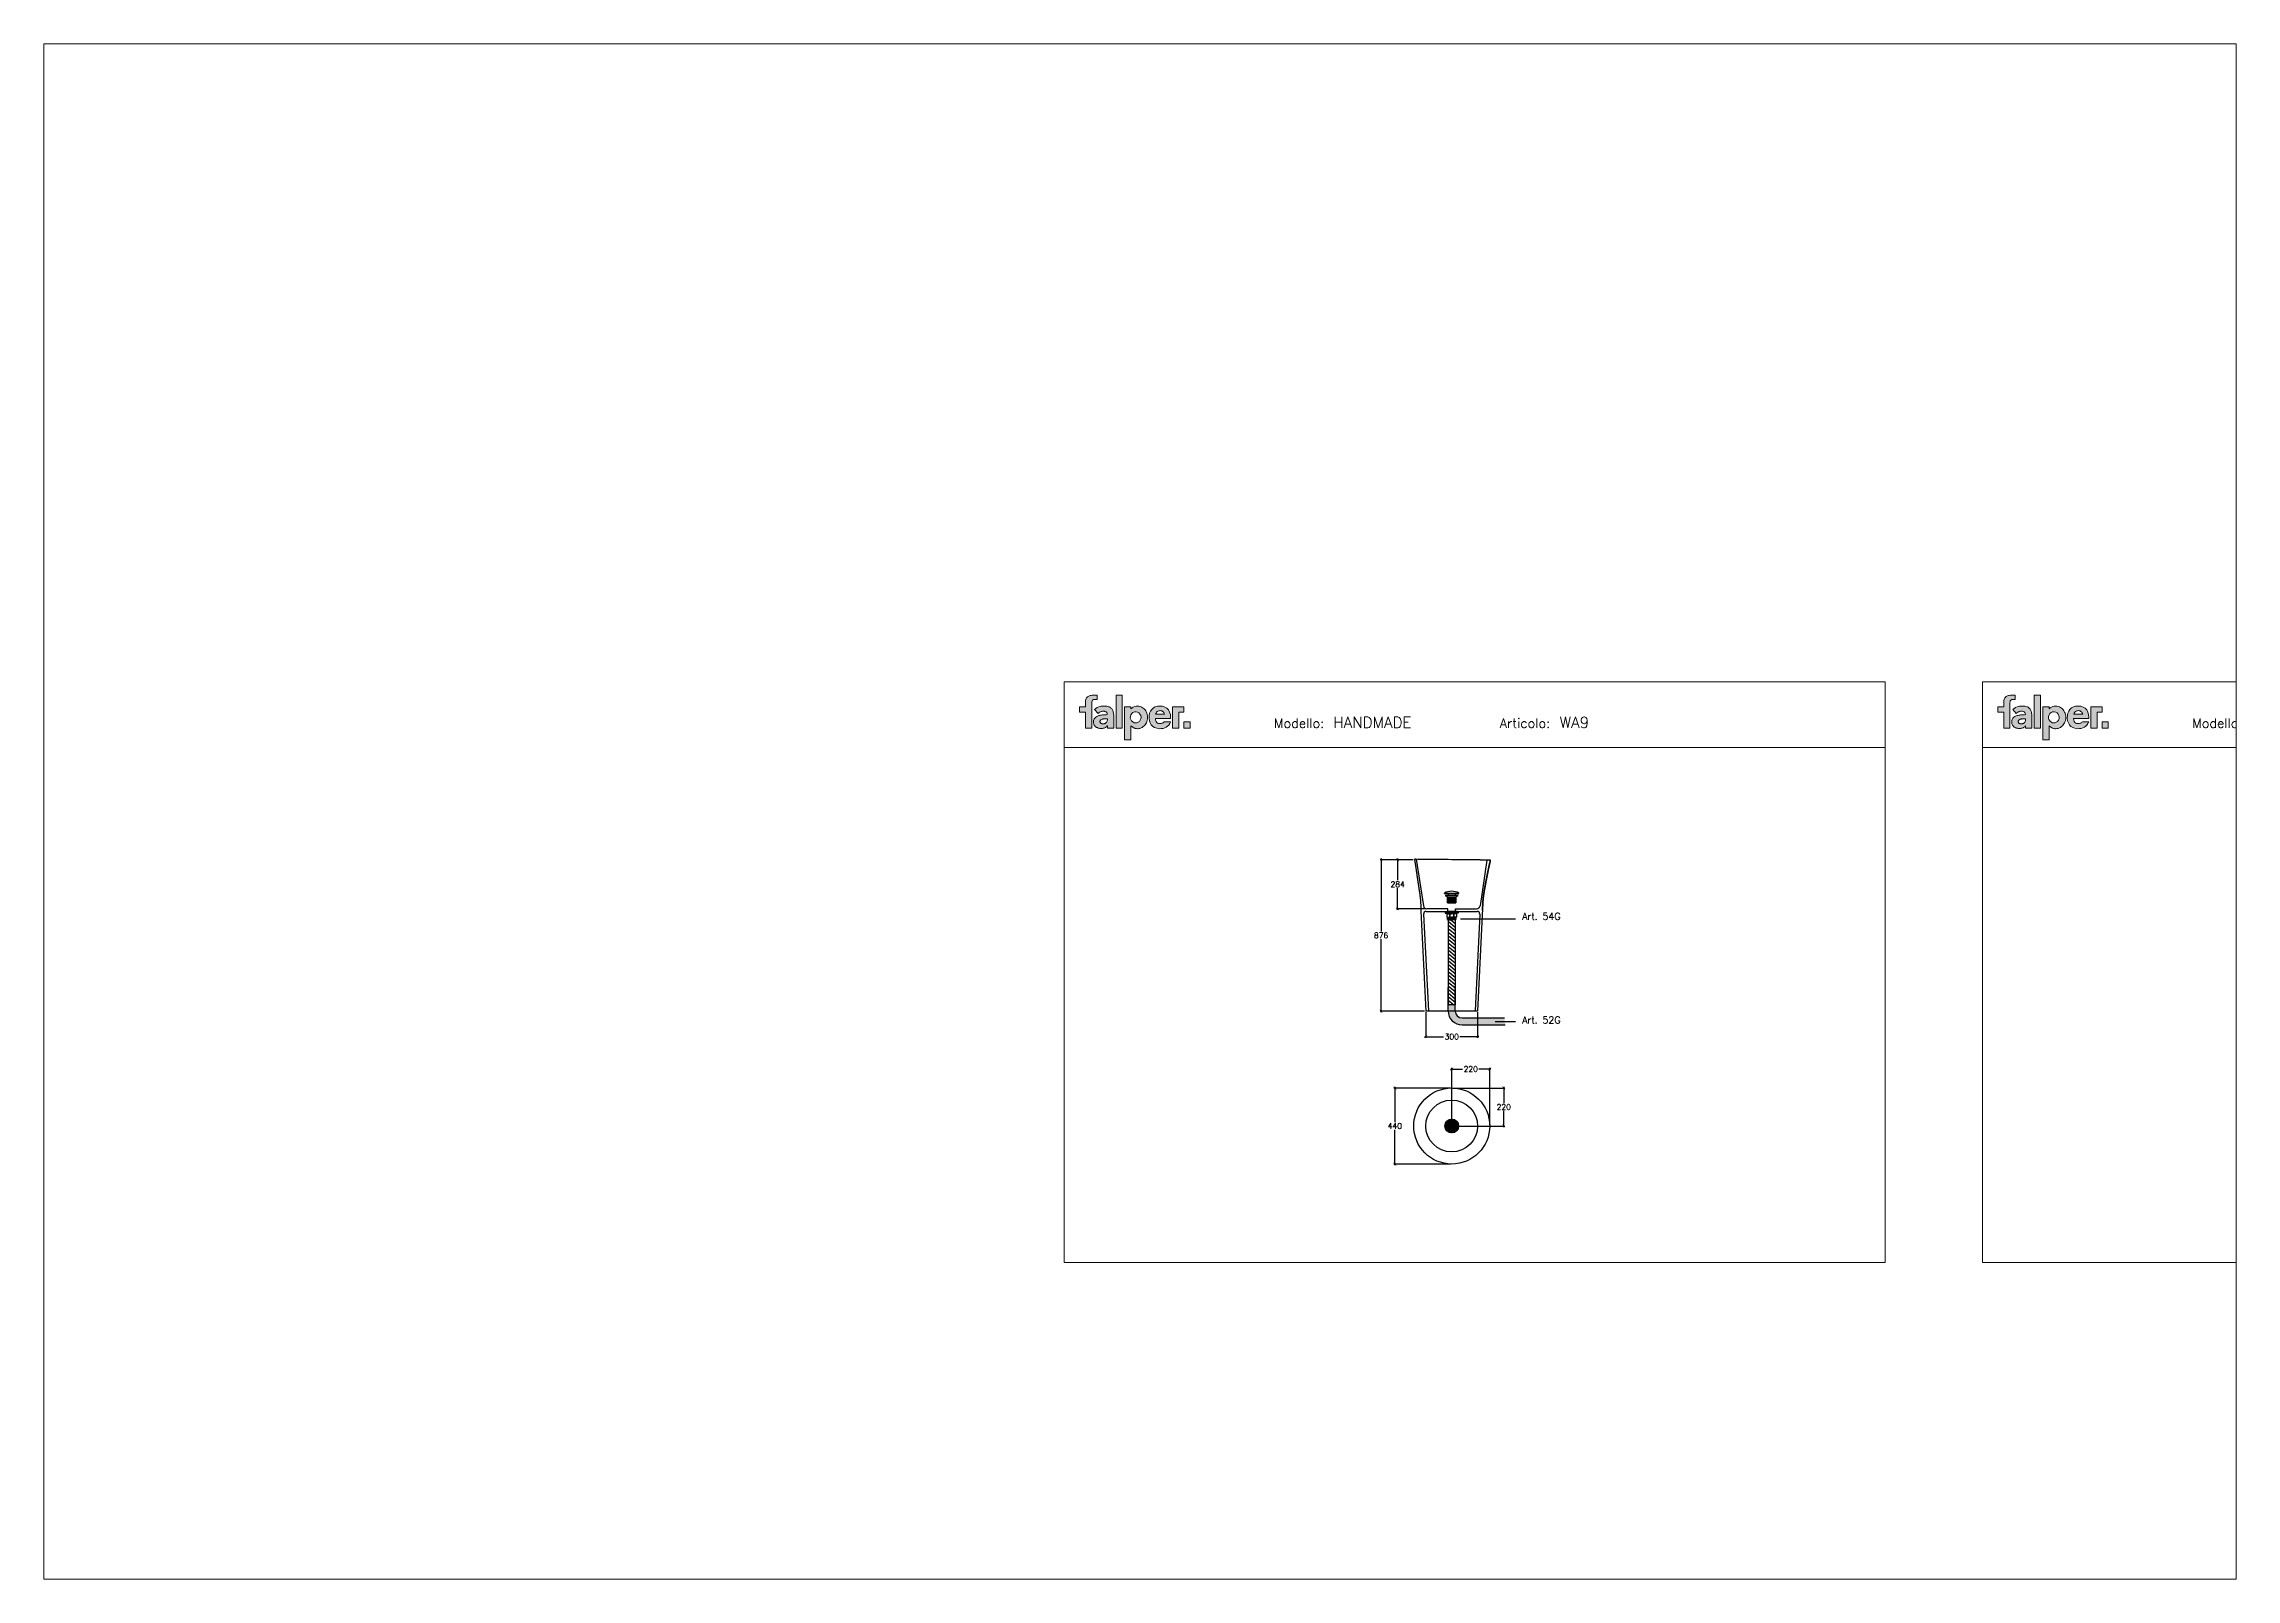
# Paper-space layout 'Layout1' of a CAD drawing. Extents: x 29 to 262, y 20 to 183.
# The model-space entities are those that its viewports show. They can reach past a viewport. Long polylines and large blocks are cut down to what shows.
import ezdxf

# ---------------------------------------------------------------- set-up
doc = ezdxf.new("R2010")
doc.units = 0
doc.header["$LTSCALE"] = 0.2
doc.linetypes.add('ACAD_ISO02W100', pattern=[15, 12, -3])
doc.layers.get('0').update_dxf_attribs({"linetype": 'CONTINUOUS'})
doc.layers.get('Defpoints').update_dxf_attribs({"linetype": 'CONTINUOUS'})
doc.layers.add('1', color=7, linetype='CONTINUOUS', true_color=0xffffff)
doc.layers.add('Cartiglio', color=7, linetype='CONTINUOUS', lineweight=13)
doc.styles.add('Falper', font='simplex.shx')
doc.styles.get("Standard").update_dxf_attribs({"font": 'simplex.shx'})
doc.dimstyles.new('Q_Dettagli', dxfattribs={"dimscale": 32, "dimtxt": 1, "dimasz": 0.5, "dimexe": 0.2, "dimexo": 0.2, "dimgap": 0.2, "dimtad": 0, "dimtih": 1, "dimtoh": 1, "dimzin": 9, "dimdsep": 46, "dimtxsty": 'Standard', "dimblk": 'ARCHTICK', "dimcen": 0.2, "dimdle": 0.2, "dimclrd": 42, "dimclre": 42, "dimclrt": 142, "dimadec": 0, "dimazin": 0, "dimtfac": 1, "dimtofl": 0, "dimtmove": 2, "dimatfit": 0, "dimfxl": 1, "dimtolj": 1, "dimtzin": 0, "dimarcsym": 0})

psp = doc.layouts.get("Layout1")

msp = doc.modelspace()

# ---------------------------------------------------------------- texts
at = {"color": 1, "linetype": 'ACAD_ISO02W100', "char_height": 40, "attachment_point": 1, "style": 'Falper'}
for s, insert in [('Art. 54G', (-9175.902, -3543.72)), ('Art. 52G', (-9175.902, -4143.845))]:
    msp.add_mtext_dynamic_manual_height_columns(s, width=398.79053, gutter_width=160, heights=[0], dxfattribs=dict(at, insert=insert))
at = {"layer": 'Cartiglio', "color": 7, "style": 'Falper'}
for s, p in [('HANDMADE', (-10268.801, -2473.198)), ('WA9', (-8958.05, -2473.198))]:
    msp.add_text(s, height=64, dxfattribs=at).set_placement(p)
at = {"layer": 'Cartiglio', "color": 1}
for s, p in [('Modello:', (-10612.275, -2472.965)), ('Articolo:', (-9304.768, -2472.965)), ('Modello:', (-5297.53, -2472.965))]:
    msp.add_text(s, height=54.4, dxfattribs=at).set_placement(p)

# ---------------------------------------------------------------- blocks, each defined once
blk = doc.blocks.new('_ArchTick')
at = {"color": 0, "linetype": 'ByBlock', "const_width": 0.15}
blk.add_lwpolyline([(-0.5, -0.5), (0.5, 0.5)], dxfattribs=at)
blk = doc.blocks.new('*D11')
at = {"color": 42, "linetype": 'ACAD_ISO02W100', "lineweight": -2, "transparency": 16777216}
for p, q in [((-9807, -3236), (-9998, -3236)), ((-9992, -3229), (-9992, -3651)), ((-9992, -4118), (-9992, -3696)), ((-9740, -4112), (-9998, -4112))]:
    blk.add_line(p, q, dxfattribs=at)
at = {"layer": 'Defpoints', "color": 0, "linetype": 'ACAD_ISO02W100', "transparency": 16777216}
for p in [(-9800, -3236), (-9992, -4112), (-9733, -4112)]:
    blk.add_point(p, dxfattribs=at)
at = {"color": 42, "linetype": 'ACAD_ISO02W100', "lineweight": -2, "transparency": 16777216, "xscale": 16, "yscale": 16, "zscale": 16}
for p, rotation in [((-9992, -3236), 90), ((-9992, -4112), 270)]:
    blk.add_blockref('_ArchTick', p, dxfattribs=dict(at, rotation=rotation))
at = {"color": 142, "linetype": 'ACAD_ISO02W100', "transparency": 16777216, "insert": (-9992, -3674), "char_height": 32, "attachment_point": 5}
blk.add_mtext('\\A1;876', dxfattribs=at)
blk = doc.blocks.new('*D12')
at = {"color": 42, "linetype": 'ACAD_ISO02W100', "lineweight": -2, "transparency": 16777216}
for p, q in [((-9590, -4557), (-9919, -4557)), ((-9912, -4550), (-9912, -4754)), ((-9912, -5003), (-9912, -4799)), ((-9590, -4997), (-9919, -4997))]:
    blk.add_line(p, q, dxfattribs=at)
at = {"layer": 'Defpoints', "color": 0, "linetype": 'ACAD_ISO02W100', "transparency": 16777216}
for p in [(-9583, -4557), (-9912, -4997), (-9583, -4997)]:
    blk.add_point(p, dxfattribs=at)
at = {"color": 42, "linetype": 'ACAD_ISO02W100', "lineweight": -2, "transparency": 16777216, "xscale": 16, "yscale": 16, "zscale": 16}
for p, rotation in [((-9912, -4557), 90), ((-9912, -4997), 270)]:
    blk.add_blockref('_ArchTick', p, dxfattribs=dict(at, rotation=rotation))
at = {"color": 142, "linetype": 'ACAD_ISO02W100', "transparency": 16777216, "insert": (-9912, -4777), "char_height": 32, "attachment_point": 5}
blk.add_mtext('\\A1;440', dxfattribs=at)
blk = doc.blocks.new('*D13')
at = {"color": 42, "linetype": 'ACAD_ISO02W100', "lineweight": -2, "transparency": 16777216}
for p, q in [((-9577, -4557), (-9276, -4557)), ((-9282, -4550), (-9282, -4644)), ((-9282, -4783), (-9282, -4689)), ((-9577, -4777), (-9276, -4777))]:
    blk.add_line(p, q, dxfattribs=at)
at = {"layer": 'Defpoints', "color": 0, "linetype": 'ACAD_ISO02W100', "transparency": 16777216}
for p in [(-9583, -4557), (-9583, -4777), (-9282, -4777)]:
    blk.add_point(p, dxfattribs=at)
at = {"color": 42, "linetype": 'ACAD_ISO02W100', "lineweight": -2, "transparency": 16777216, "xscale": 16, "yscale": 16, "zscale": 16}
for p, rotation in [((-9282, -4557), 90), ((-9282, -4777), 270)]:
    blk.add_blockref('_ArchTick', p, dxfattribs=dict(at, rotation=rotation))
at = {"color": 142, "linetype": 'ACAD_ISO02W100', "transparency": 16777216, "insert": (-9282, -4667), "char_height": 32, "attachment_point": 5}
blk.add_mtext('\\A1;220', dxfattribs=at)
blk = doc.blocks.new('*D14')
at = {"color": 42, "linetype": 'ACAD_ISO02W100', "lineweight": -2, "transparency": 16777216}
for p, q in [((-9583, -4770), (-9583, -4440)), ((-9363, -4770), (-9363, -4440)), ((-9590, -4447), (-9521, -4447)), ((-9357, -4447), (-9426, -4447))]:
    blk.add_line(p, q, dxfattribs=at)
at = {"layer": 'Defpoints', "color": 0, "linetype": 'ACAD_ISO02W100', "transparency": 16777216}
for p in [(-9583, -4447), (-9583, -4777), (-9363, -4777)]:
    blk.add_point(p, dxfattribs=at)
at = {"color": 42, "linetype": 'ACAD_ISO02W100', "lineweight": -2, "transparency": 16777216, "xscale": 16, "yscale": 16, "zscale": 16, "rotation": 180}
blk.add_blockref('_ArchTick', (-9583, -4447), dxfattribs=at)
at = {"color": 42, "linetype": 'ACAD_ISO02W100', "lineweight": -2, "transparency": 16777216, "xscale": 16, "yscale": 16, "zscale": 16}
blk.add_blockref('_ArchTick', (-9363, -4447), dxfattribs=at)
at = {"color": 142, "linetype": 'ACAD_ISO02W100', "transparency": 16777216, "insert": (-9473, -4447), "char_height": 32, "attachment_point": 5}
blk.add_mtext('\\A1;220', dxfattribs=at)
blk = doc.blocks.new('*D15')
at = {"color": 42, "linetype": 'ACAD_ISO02W100', "lineweight": -2, "transparency": 16777216}
for p, q in [((-9733, -4118), (-9733, -4267)), ((-9433, -4118), (-9433, -4267)), ((-9740, -4260), (-9631, -4260)), ((-9427, -4260), (-9536, -4260))]:
    blk.add_line(p, q, dxfattribs=at)
at = {"layer": 'Defpoints', "color": 0, "linetype": 'ACAD_ISO02W100', "transparency": 16777216}
for p in [(-9733, -4112), (-9433, -4112), (-9433, -4260)]:
    blk.add_point(p, dxfattribs=at)
at = {"color": 42, "linetype": 'ACAD_ISO02W100', "lineweight": -2, "transparency": 16777216, "xscale": 16, "yscale": 16, "zscale": 16, "rotation": 180}
blk.add_blockref('_ArchTick', (-9733, -4260), dxfattribs=at)
at = {"color": 42, "linetype": 'ACAD_ISO02W100', "lineweight": -2, "transparency": 16777216, "xscale": 16, "yscale": 16, "zscale": 16}
blk.add_blockref('_ArchTick', (-9433, -4260), dxfattribs=at)
at = {"color": 142, "linetype": 'ACAD_ISO02W100', "transparency": 16777216, "insert": (-9583, -4260), "char_height": 32, "attachment_point": 5}
blk.add_mtext('\\A1;300', dxfattribs=at)
blk = doc.blocks.new('LogoFalper')
h = blk.add_hatch(color=256)
h.dxf.hatch_style = 1
h.paths.add_polyline_path([(0, 2.98), (0, 3.35), (0.01, 3.52), (0.04, 3.66), (0.1, 3.78), (0.18, 3.87), (0.23, 3.91), (0.29, 3.95), (0.36, 3.97), (0.43, 4), (0.51, 4.01), (0.61, 4.03), (0.71, 4.03), (0.82, 4.04), (1.05, 4.04), (1.05, 3.65), (0.85, 3.65), (0.73, 3.63), (0.64, 3.59), (0.6, 3.52), (0.58, 3.44), (0.57, 3.37), (0.57, 1.06), (0, 1.06), (0, 2.49), (-0.54, 2.49), (-0.54, 2.98)])
h.paths.add_polyline_path([(2.55, 2.23), (2.54, 2.32), (2.53, 2.4), (2.51, 2.48), (2.49, 2.56), (2.46, 2.63), (2.43, 2.69), (2.4, 2.75), (2.36, 2.8), (2.31, 2.85), (2.27, 2.89), (2.21, 2.93), (2.15, 2.96), (2.09, 2.98), (2.01, 3.01), (1.92, 3.03), (1.83, 3.04), (1.73, 3.04), (1.62, 3.04), (1.52, 3.04), (1.42, 3.02), (1.32, 3), (1.22, 2.96), (1.07, 2.9), (0.94, 2.82), (0.82, 2.72), (1.14, 2.38), (1.2, 2.43), (1.28, 2.48), (1.36, 2.52), (1.41, 2.54), (1.47, 2.56), (1.53, 2.57), (1.59, 2.57), (1.65, 2.57), (1.71, 2.57), (1.76, 2.55), (1.82, 2.53), (1.86, 2.51), (1.92, 2.45), (1.95, 2.38), (1.96, 2.3), (1.96, 2.29), (1.96, 2.27), (1.96, 2.27), (1.88, 2.26), (1.79, 2.26), (1.71, 2.26), (1.62, 2.25), (1.53, 2.24), (1.45, 2.23), (1.37, 2.22), (1.29, 2.2), (1.21, 2.18), (1.14, 2.15), (1.02, 2.1), (0.93, 2.03), (0.84, 1.95), (0.8, 1.89), (0.76, 1.82), (0.74, 1.75), (0.73, 1.66), (0.73, 1.58), (0.74, 1.51), (0.75, 1.45), (0.77, 1.39), (0.79, 1.33), (0.82, 1.29), (0.85, 1.25), (0.89, 1.21), (0.92, 1.18), (0.96, 1.15), (1, 1.12), (1.05, 1.1), (1.09, 1.08), (1.14, 1.06), (1.19, 1.05), (1.24, 1.04), (1.3, 1.03), (1.35, 1.02), (1.4, 1.02), (1.46, 1.02), (1.54, 1.03), (1.61, 1.04), (1.68, 1.06), (1.75, 1.08), (1.8, 1.11), (1.85, 1.14), (1.9, 1.18), (1.94, 1.22), (1.97, 1.27), (1.98, 1.27), (1.98, 1.06), (2.56, 1.06), (2.56, 2.03), (2.56, 2.13)])
h.paths.add_polyline_path([(1.5, 1.85), (1.54, 1.86), (1.57, 1.87), (1.61, 1.88), (1.65, 1.89), (1.69, 1.89), (1.76, 1.9), (1.83, 1.9), (1.9, 1.9), (1.92, 1.9), (1.96, 1.9), (1.98, 1.9), (1.98, 1.88), (1.98, 1.85), (1.98, 1.83), (1.98, 1.77), (1.97, 1.7), (1.94, 1.64), (1.92, 1.59), (1.88, 1.55), (1.85, 1.52), (1.81, 1.5), (1.78, 1.48), (1.73, 1.46), (1.69, 1.45), (1.64, 1.44), (1.58, 1.44), (1.57, 1.44), (1.56, 1.44), (1.54, 1.44), (1.53, 1.44), (1.52, 1.45), (1.5, 1.45), (1.49, 1.45), (1.46, 1.46), (1.43, 1.47), (1.4, 1.48), (1.38, 1.5), (1.35, 1.52), (1.34, 1.55), (1.33, 1.56), (1.32, 1.58), (1.31, 1.6), (1.31, 1.63), (1.31, 1.66), (1.32, 1.69), (1.33, 1.72), (1.34, 1.75), (1.37, 1.77), (1.4, 1.81), (1.45, 1.83)], flags=16)
h.paths.add_polyline_path([(7.15, 2.3), (6.34, 2.3), (6.38, 2.4), (6.43, 2.48), (6.49, 2.54), (6.55, 2.58), (6.62, 2.61), (6.69, 2.62), (6.75, 2.63), (6.83, 2.62), (6.91, 2.6), (6.98, 2.56), (7.03, 2.51), (7.08, 2.45), (7.12, 2.38)], flags=16)
h.paths.add_polyline_path([(4.1, 2.78), (4.21, 2.87), (4.32, 2.95), (4.45, 3), (4.58, 3.03), (4.71, 3.04), (4.82, 3.04), (4.93, 3.01), (5.04, 2.98), (5.14, 2.92), (5.23, 2.86), (5.31, 2.79), (5.39, 2.7), (5.45, 2.61), (5.51, 2.5), (5.55, 2.39), (5.59, 2.27), (5.61, 2.15), (5.62, 2.02), (5.61, 1.9), (5.59, 1.77), (5.55, 1.65), (5.51, 1.54), (5.45, 1.44), (5.39, 1.35), (5.31, 1.26), (5.23, 1.19), (5.14, 1.12), (5.04, 1.07), (4.93, 1.03), (4.82, 1.01), (4.71, 1), (4.66, 1), (4.61, 1.01), (4.55, 1.02), (4.5, 1.03), (4.45, 1.04), (4.41, 1.06), (4.36, 1.08), (4.31, 1.11), (4.27, 1.13), (4.22, 1.16), (4.18, 1.19), (4.14, 1.23), (4.1, 1.27), (4.1, 0), (3.54, 0), (3.54, 2.98), (4.1, 2.98)])
h.paths.add_polyline_path([(4.54, 1.52), (4.4, 1.54), (4.27, 1.61), (4.17, 1.7), (4.09, 1.82), (4.05, 1.96), (4.06, 2.11), (4.1, 2.25), (4.18, 2.37), (4.29, 2.46), (4.42, 2.51), (4.57, 2.52), (4.71, 2.49), (4.83, 2.42), (4.93, 2.32), (5, 2.2), (5.03, 2.05), (5.02, 1.9), (4.96, 1.77), (4.88, 1.66), (4.76, 1.58), (4.63, 1.53)], flags=16)
h.paths.add_polyline_path([(3.33, 4.04), (2.77, 4.04), (2.77, 1.06), (3.33, 1.06)])
h.paths.add_polyline_path([(8.9, 1.63), (8.9, 1.06), (9.46, 1.06), (9.46, 1.63)])
h.paths.add_polyline_path([(8.9, 2.49), (8.9, 2.98), (7.88, 2.98), (7.88, 1.06), (8.44, 1.06), (8.44, 2.49)])
edge = h.paths.add_edge_path()
edge.add_line((7.12, 1.62), (7.08, 1.58))
edge.add_line((7.08, 1.58), (7.03, 1.54))
edge.add_line((7.03, 1.54), (6.98, 1.51))
edge.add_line((6.98, 1.51), (6.92, 1.49))
edge.add_line((6.92, 1.49), (6.86, 1.47))
edge.add_line((6.86, 1.47), (6.81, 1.46))
edge.add_line((6.81, 1.46), (6.75, 1.46))
edge.add_line((6.75, 1.46), (6.68, 1.46))
edge.add_line((6.68, 1.46), (6.6, 1.48))
edge.add_line((6.6, 1.48), (6.52, 1.51))
edge.add_line((6.52, 1.51), (6.44, 1.57))
edge.add_line((6.44, 1.57), (6.38, 1.65))
edge.add_line((6.38, 1.65), (6.34, 1.77))
edge.add_line((6.34, 1.77), (6.32, 1.92))
edge.add_line((6.32, 1.92), (7.7, 1.92))
edge.add_line((7.7, 1.92), (7.7, 1.92))
edge.add_line((7.7, 1.92), (7.7, 1.93))
edge.add_line((7.7, 1.93), (7.7, 1.93))
edge.add_line((7.7, 1.93), (7.7, 1.94))
edge.add_line((7.7, 1.94), (7.7, 1.94))
edge.add_line((7.7, 1.94), (7.7, 1.95))
edge.add_line((7.7, 1.95), (7.7, 1.96))
edge.add_line((7.7, 1.96), (7.7, 1.98))
edge.add_line((7.7, 1.98), (7.7, 1.99))
edge.add_line((7.7, 1.99), (7.7, 2))
edge.add_line((7.7, 2), (7.7, 2.01))
edge.add_line((7.7, 2.01), (7.7, 2.02))
edge.add_line((7.7, 2.02), (7.68, 2.27))
edge.add_line((7.68, 2.27), (7.61, 2.5))
edge.add_line((7.61, 2.5), (7.51, 2.69))
edge.add_line((7.51, 2.69), (7.36, 2.84))
edge.add_line((7.36, 2.84), (7.18, 2.95))
edge.add_line((7.18, 2.95), (6.97, 3.02))
edge.add_line((6.97, 3.02), (6.73, 3.04))
edge.add_line((6.73, 3.04), (6.5, 3.02))
edge.add_line((6.5, 3.02), (6.31, 2.97))
edge.add_line((6.31, 2.97), (6.14, 2.87))
edge.add_line((6.14, 2.87), (5.99, 2.74))
edge.add_line((5.99, 2.74), (5.88, 2.58))
edge.add_line((5.88, 2.58), (5.8, 2.39))
edge.add_line((5.8, 2.39), (5.76, 2.18))
edge.add_line((5.76, 2.18), (5.75, 1.94))
edge.add_line((5.75, 1.94), (5.78, 1.72))
edge.add_line((5.78, 1.72), (5.85, 1.52))
edge.add_line((5.85, 1.52), (5.95, 1.35))
edge.add_line((5.95, 1.35), (6.08, 1.21))
edge.add_line((6.08, 1.21), (6.25, 1.11))
edge.add_line((6.25, 1.11), (6.44, 1.04))
edge.add_line((6.44, 1.04), (6.65, 1))
edge.add_line((6.65, 1), (6.85, 1.01))
edge.add_line((6.85, 1.01), (7.02, 1.03))
edge.add_line((7.02, 1.03), (7.17, 1.08))
edge.add_line((7.17, 1.08), (7.31, 1.14))
edge.add_line((7.31, 1.14), (7.43, 1.23))
edge.add_line((7.43, 1.23), (7.53, 1.33))
edge.add_line((7.53, 1.33), (7.62, 1.46))
edge.add_line((7.62, 1.46), (7.68, 1.6))
edge.add_line((7.68, 1.6), (7.68, 1.6))
edge.add_line((7.68, 1.6), (7.69, 1.61))
edge.add_line((7.69, 1.61), (7.69, 1.62))
edge.add_line((7.69, 1.62), (7.69, 1.63))
edge.add_line((7.69, 1.63), (7.69, 1.63))
edge.add_line((7.69, 1.63), (7.13, 1.63))
edge.add_spline(control_points=[(7.13, 1.63), (7.13, 1.63), (7.12, 1.62), (7.12, 1.62)], knot_values=[5, 5, 5, 5, 6, 6, 6, 6], degree=3, periodic=0)
at = {"lineweight": 0}
for points in [[(0, 2.98), (0, 3.35), (0.01, 3.52), (0.04, 3.66), (0.1, 3.78), (0.18, 3.87), (0.23, 3.91), (0.29, 3.95), (0.36, 3.97), (0.43, 4), (0.51, 4.01), (0.61, 4.03), (0.71, 4.03), (0.82, 4.04), (1.05, 4.04), (1.05, 3.65), (0.85, 3.65), (0.73, 3.63), (0.64, 3.59), (0.6, 3.52), (0.58, 3.44), (0.57, 3.37), (0.57, 1.06), (0, 1.06), (0, 2.49), (-0.54, 2.49), (-0.54, 2.98)], [(3.33, 4.04), (2.77, 4.04), (2.77, 1.06), (2.77, 1.06), (3.33, 1.06)], [(2.55, 2.23), (2.54, 2.32), (2.53, 2.4), (2.51, 2.48), (2.49, 2.56), (2.46, 2.63), (2.43, 2.69), (2.4, 2.75), (2.36, 2.8), (2.31, 2.85), (2.27, 2.89), (2.21, 2.93), (2.15, 2.96), (2.09, 2.98), (2.01, 3.01), (1.92, 3.03), (1.83, 3.04), (1.73, 3.04), (1.62, 3.04), (1.52, 3.04), (1.42, 3.02), (1.32, 3), (1.22, 2.96), (1.07, 2.9), (0.94, 2.82), (0.82, 2.72), (1.14, 2.38), (1.2, 2.43), (1.28, 2.48), (1.36, 2.52), (1.41, 2.54), (1.47, 2.56), (1.53, 2.57), (1.59, 2.57), (1.65, 2.57), (1.71, 2.57), (1.76, 2.55), (1.82, 2.53), (1.86, 2.51), (1.92, 2.45), (1.95, 2.38), (1.96, 2.3), (1.96, 2.29), (1.96, 2.27), (1.96, 2.27), (1.88, 2.26), (1.79, 2.26), (1.71, 2.26), (1.62, 2.25), (1.53, 2.24), (1.45, 2.23), (1.37, 2.22), (1.29, 2.2), (1.21, 2.18), (1.14, 2.15), (1.02, 2.1), (0.93, 2.03), (0.84, 1.95), (0.8, 1.89), (0.76, 1.82), (0.74, 1.75), (0.73, 1.66), (0.73, 1.58), (0.74, 1.51), (0.75, 1.45), (0.77, 1.39), (0.79, 1.33), (0.82, 1.29), (0.85, 1.25), (0.89, 1.21), (0.92, 1.18), (0.96, 1.15), (1, 1.12), (1.05, 1.1), (1.09, 1.08), (1.14, 1.06), (1.19, 1.05), (1.24, 1.04), (1.3, 1.03), (1.35, 1.02), (1.4, 1.02), (1.46, 1.02), (1.54, 1.03), (1.61, 1.04), (1.68, 1.06), (1.75, 1.08), (1.8, 1.11), (1.85, 1.14), (1.9, 1.18), (1.94, 1.22), (1.97, 1.27), (1.98, 1.27), (1.98, 1.06), (2.56, 1.06), (2.56, 2.03), (2.56, 2.13)], [(4.1, 2.78), (4.21, 2.87), (4.32, 2.95), (4.45, 3), (4.58, 3.03), (4.71, 3.04), (4.82, 3.04), (4.93, 3.01), (5.04, 2.98), (5.14, 2.92), (5.23, 2.86), (5.31, 2.79), (5.39, 2.7), (5.45, 2.61), (5.51, 2.5), (5.55, 2.39), (5.59, 2.27), (5.61, 2.15), (5.62, 2.02), (5.61, 1.9), (5.59, 1.77), (5.55, 1.65), (5.51, 1.54), (5.45, 1.44), (5.39, 1.35), (5.31, 1.26), (5.23, 1.19), (5.14, 1.12), (5.04, 1.07), (4.93, 1.03), (4.82, 1.01), (4.71, 1), (4.66, 1), (4.61, 1.01), (4.55, 1.02), (4.5, 1.03), (4.45, 1.04), (4.41, 1.06), (4.36, 1.08), (4.31, 1.11), (4.27, 1.13), (4.22, 1.16), (4.18, 1.19), (4.14, 1.23), (4.1, 1.27), (4.1, 0), (3.54, 0), (3.54, 2.98), (4.1, 2.98)], [(4.54, 1.52), (4.4, 1.54), (4.27, 1.61), (4.17, 1.7), (4.09, 1.82), (4.05, 1.96), (4.06, 2.11), (4.1, 2.25), (4.18, 2.37), (4.29, 2.46), (4.42, 2.51), (4.57, 2.52), (4.71, 2.49), (4.83, 2.42), (4.93, 2.32), (5, 2.2), (5.03, 2.05), (5.02, 1.9), (4.96, 1.77), (4.88, 1.66), (4.76, 1.58), (4.63, 1.53), (4.54, 1.52), (4.54, 1.52), (4.54, 1.52), (4.54, 1.52), (4.54, 1.52)], [(7.15, 2.3), (6.34, 2.3), (6.38, 2.4), (6.43, 2.48), (6.49, 2.54), (6.55, 2.58), (6.62, 2.61), (6.69, 2.62), (6.75, 2.63), (6.83, 2.62), (6.91, 2.6), (6.98, 2.56), (7.03, 2.51), (7.08, 2.45), (7.12, 2.38)], [(8.9, 2.49), (8.9, 2.98), (8.9, 2.98), (7.88, 2.98), (7.88, 1.06), (8.44, 1.06), (8.44, 2.49)], [(1.5, 1.85), (1.54, 1.86), (1.57, 1.87), (1.61, 1.88), (1.65, 1.89), (1.69, 1.89), (1.76, 1.9), (1.83, 1.9), (1.9, 1.9), (1.92, 1.9), (1.96, 1.9), (1.98, 1.9), (1.98, 1.88), (1.98, 1.85), (1.98, 1.83), (1.98, 1.77), (1.97, 1.7), (1.94, 1.64), (1.92, 1.59), (1.88, 1.55), (1.85, 1.52), (1.81, 1.5), (1.78, 1.48), (1.73, 1.46), (1.69, 1.45), (1.64, 1.44), (1.58, 1.44), (1.57, 1.44), (1.56, 1.44), (1.54, 1.44), (1.53, 1.44), (1.52, 1.45), (1.5, 1.45), (1.49, 1.45), (1.46, 1.46), (1.43, 1.47), (1.4, 1.48), (1.38, 1.5), (1.35, 1.52), (1.34, 1.55), (1.33, 1.56), (1.32, 1.58), (1.31, 1.6), (1.31, 1.63), (1.31, 1.66), (1.32, 1.69), (1.33, 1.72), (1.34, 1.75), (1.37, 1.77), (1.4, 1.81), (1.45, 1.83)], [(8.9, 1.63), (8.9, 1.63), (8.9, 1.06), (9.46, 1.06), (9.46, 1.63)]]:
    blk.add_lwpolyline(points, close=True, dxfattribs=at)
blk.add_lwpolyline([(7.12, 1.62), (7.08, 1.58), (7.03, 1.54), (6.98, 1.51), (6.92, 1.49), (6.86, 1.47), (6.81, 1.46), (6.75, 1.46), (6.68, 1.46), (6.6, 1.48), (6.52, 1.51), (6.44, 1.57), (6.38, 1.65), (6.34, 1.77), (6.32, 1.92), (7.7, 1.92), (7.7, 1.92), (7.7, 1.93), (7.7, 1.93), (7.7, 1.94), (7.7, 1.94), (7.7, 1.95), (7.7, 1.96), (7.7, 1.98), (7.7, 1.99), (7.7, 2), (7.7, 2.01), (7.7, 2.02), (7.68, 2.27), (7.61, 2.5), (7.51, 2.69), (7.36, 2.84), (7.18, 2.95), (6.97, 3.02), (6.73, 3.04), (6.5, 3.02), (6.31, 2.97), (6.14, 2.87), (5.99, 2.74), (5.88, 2.58), (5.8, 2.39), (5.76, 2.18), (5.75, 1.94), (5.78, 1.72), (5.85, 1.52), (5.95, 1.35), (6.08, 1.21), (6.25, 1.11), (6.44, 1.04), (6.65, 1), (6.85, 1.01), (7.02, 1.03), (7.17, 1.08), (7.31, 1.14), (7.43, 1.23), (7.53, 1.33), (7.62, 1.46), (7.68, 1.6), (7.68, 1.6), (7.69, 1.61), (7.69, 1.62), (7.69, 1.63), (7.69, 1.63), (7.13, 1.63)], dxfattribs=at)
blk.add_open_spline([(7.13, 1.63), (7.13, 1.63), (7.12, 1.62), (7.12, 1.62)], degree=3, dxfattribs=at)
blk = doc.blocks.new('*D18')
at = {"color": 42, "linetype": 'ACAD_ISO02W100', "lineweight": -2, "transparency": 16777216}
for p, q in [((-9807, -3236), (-9902, -3236)), ((-9896, -3229), (-9896, -3355)), ((-9896, -3526), (-9896, -3400)), ((-9734, -3520), (-9902, -3520))]:
    blk.add_line(p, q, dxfattribs=at)
at = {"layer": 'Defpoints', "color": 0, "linetype": 'ACAD_ISO02W100', "transparency": 16777216}
for p in [(-9800, -3236), (-9896, -3520), (-9727, -3520)]:
    blk.add_point(p, dxfattribs=at)
at = {"color": 42, "linetype": 'ACAD_ISO02W100', "lineweight": -2, "transparency": 16777216, "xscale": 16, "yscale": 16, "zscale": 16}
for p, rotation in [((-9896, -3236), 90), ((-9896, -3520), 270)]:
    blk.add_blockref('_ArchTick', p, dxfattribs=dict(at, rotation=rotation))
at = {"color": 142, "linetype": 'ACAD_ISO02W100', "transparency": 16777216, "insert": (-9896, -3378), "char_height": 32, "attachment_point": 5}
blk.add_mtext('\\A1;284', dxfattribs=at)

# ---------------------------------------------------------------- dimensions: what is measured, and where the dimension line sits
at = {"color": 1, "linetype": 'ACAD_ISO02W100'}
for base, p1, p2, picture, middle in [((-9992.031, -4111.744), (-9800.229, -3235.741), (-9733.219, -4111.744), '*D11', (-9992.031, -3673.743)), ((-9912.121, -4996.865), (-9583.172, -4556.865), (-9583.172, -4996.865), '*D12', (-9912.121, -4776.865)), ((-9282.07, -4776.865), (-9583.172, -4556.865), (-9583.172, -4776.865), '*D13', (-9282.07, -4666.865))]:
    dim = msp.add_linear_dim(base=base, p1=p1, p2=p2, angle=90, dimstyle='Q_Dettagli', override={"dimdec": 0}, dxfattribs=at)
    dim.commit()
    dim.dimension.update_dxf_attribs({"geometry": picture, "text_midpoint": middle})
dim = msp.add_linear_dim(base=(-9895.519, -3519.744), p1=(-9800.229, -3235.741), p2=(-9727.444, -3519.744), angle=90, dimstyle='Q_Dettagli', dxfattribs=at)
dim.commit()
dim.dimension.update_dxf_attribs({"geometry": '*D18', "text_midpoint": (-9895.519, -3377.743)})
for base, p1, p2, picture, middle in [((-9433.219, -4260.391), (-9733.219, -4111.744), (-9433.219, -4111.744), '*D15', (-9583.219, -4260.391)), ((-9583.172, -4446.752), (-9363.172, -4776.865), (-9583.172, -4776.865), '*D14', (-9473.172, -4446.752))]:
    dim = msp.add_linear_dim(base=base, p1=p1, p2=p2, dimstyle='Q_Dettagli', override={"dimdec": 0}, dxfattribs=at)
    dim.commit()
    dim.dimension.update_dxf_attribs({"geometry": picture, "text_midpoint": middle})

# ---------------------------------------------------------------- hatches: boundary and pattern name
h = msp.add_hatch()
h.set_pattern_fill('ANSI31', color=9, scale=5, angle=95)
h.set_pattern_definition([(140, (-64773.066, -9563.474), (-10.2042533, -12.1609555), [])])
h.paths.add_polyline_path([(-9563.414, -3584.249), (-9583.414, -3584.249), (-9603.414, -3584.249), (-9603.219, -4075.905), (-9563.414, -4075.905)])
h = msp.add_hatch(color=9)
h.dxf.hatch_style = 1
h.paths.add_polyline_path([(-9277.068, -4151.744), (-9523.219, -4151.744, -0.414213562), (-9563.219, -4111.744), (-9603.219, -4111.744, 0.414213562), (-9523.219, -4191.744), (-9273.659, -4191.744)])
h.paths.add_polyline_path([(-9563.219, -4075.905), (-9603.219, -4075.905), (-9603.219, -4111.744), (-9563.219, -4111.744)])
h = msp.add_hatch()
h.set_pattern_fill('ANSI31', color=9)
h.set_pattern_definition([(45, (0, -738.1108), (-2.245064, 2.245064), [])])
h.paths.add_polyline_path([(-9543.172, -4776.865), (-9549.892, -4776.865, -1), (-9616.453, -4776.865, -1), (-9549.892, -4776.865), (-9543.172, -4776.865, 1), (-9623.172, -4776.865, 1)])
h.paths.add_polyline_path([(-9549.892, -4776.865), (-9560.172, -4776.865, -1), (-9606.172, -4776.865, -1), (-9560.172, -4776.865), (-9549.892, -4776.865, 1), (-9616.453, -4776.865, 1)], flags=17)
h.paths.add_polyline_path([(-9560.172, -4776.865, 1), (-9606.172, -4776.865, 1)], flags=16)

# ---------------------------------------------------------------- linework, layer by layer
at = {"color": 7}
for p, q in [((-9787.914, -3233.648), (-9747.22, -3502.735)), ((-9379.157, -3237.834), (-9419.219, -3502.735)), ((-9761.816, -3533.326), (-9733.219, -4111.744)), ((-9745.95, -3550.485), (-9718.237, -4111.003)), ((-9730.968, -3534.744), (-9605.916, -3534.744)), ((-9605.721, -3519.744), (-9727.444, -3519.744)), ((-9605.916, -3534.744), (-9605.721, -3519.744)), ((-9560.912, -3534.744), (-9560.717, -3519.744)), ((-9560.912, -3534.744), (-9435.861, -3534.744)), ((-9560.717, -3519.744), (-9438.994, -3519.744)), ((-9420.879, -3550.474), (-9448.201, -4111.014)), ((-9404.303, -3518.513), (-9433.219, -4111.744)), ((-9603.414, -3584.249), (-9603.219, -4075.905)), ((-9563.414, -3584.249), (-9563.414, -4075.905)), ((-9433.219, -4111.744), (-9733.219, -4111.744))]:
    msp.add_line(p, q, dxfattribs=at)
at = {"color": 1}
for p, q in [((-9625.421, -3431.714), (-9625.421, -3428.788)), ((-9625.421, -3428.788), (-9541.439, -3428.914)), ((-9625.421, -3431.714), (-9541.439, -3431.714)), ((-9620.676, -3539.864), (-9620.676, -3543.112)), ((-9620.578, -3443.234), (-9548.062, -3443.234)), ((-9619.629, -3444.113), (-9548.062, -3444.113)), ((-9546.251, -3443.234), (-9618.767, -3443.234)), ((-9547.2, -3444.113), (-9618.767, -3444.113)), ((-9618.676, -3537.864), (-9583.414, -3537.864)), ((-9618.676, -3545.112), (-9583.414, -3545.112)), ((-9618.197, -3537.864), (-9618.197, -3536.744)), ((-9616.197, -3534.744), (-9583.414, -3534.744)), ((-9612.321, -3545.112), (-9612.321, -3546.691)), ((-9610.454, -3548.686), (-9610.454, -3566.755)), ((-9610.321, -3548.691), (-9583.414, -3548.691)), ((-9608.147, -3455.14), (-9608.147, -3457.079)), ((-9558.682, -3457.079), (-9608.147, -3457.079)), ((-9558.682, -3460.959), (-9608.147, -3460.959)), ((-9558.682, -3464.838), (-9608.147, -3464.838)), ((-9558.682, -3468.718), (-9608.147, -3468.718)), ((-9558.682, -3472.597), (-9608.147, -3472.597)), ((-9558.682, -3476.477), (-9608.147, -3476.477)), ((-9558.682, -3480.356), (-9608.147, -3480.356)), ((-9558.682, -3484.236), (-9608.147, -3484.236)), ((-9558.682, -3488.115), (-9608.147, -3488.115)), ((-9558.682, -3534.744), (-9608.147, -3534.744)), ((-9605.916, -3534.744), (-9560.912, -3534.744)), ((-9603.685, -3431.714), (-9603.685, -3443.234)), ((-9596.185, -3548.691), (-9596.185, -3568.755)), ((-9572.219, -3484.236), (-9594.609, -3484.236)), ((-9593.512, -3548.691), (-9593.512, -3568.755)), ((-9550.632, -3534.744), (-9583.414, -3534.744)), ((-9548.153, -3537.864), (-9583.414, -3537.864)), ((-9548.153, -3545.112), (-9583.414, -3545.112)), ((-9556.508, -3548.691), (-9583.414, -3548.691)), ((-9573.317, -3548.691), (-9573.317, -3568.755)), ((-9570.644, -3548.691), (-9570.644, -3568.755)), ((-9563.144, -3431.714), (-9563.144, -3443.234)), ((-9558.682, -3476.477), (-9563.085, -3476.477)), ((-9558.682, -3480.356), (-9563.085, -3480.356)), ((-9558.682, -3484.236), (-9563.085, -3484.236)), ((-9558.682, -3455.14), (-9558.682, -3457.079)), ((-9556.375, -3548.686), (-9556.375, -3566.755)), ((-9554.508, -3545.112), (-9554.508, -3546.691)), ((-9548.632, -3537.864), (-9548.632, -3536.744)), ((-9546.153, -3539.864), (-9546.153, -3543.112)), ((-9541.439, -3431.714), (-9541.439, -3428.914)), ((-9608.454, -3568.755), (-9583.414, -3568.755)), ((-9558.682, -3572.61), (-9608.147, -3572.61)), ((-9558.682, -3576.49), (-9608.147, -3576.49)), ((-9558.682, -3580.369), (-9608.147, -3580.369)), ((-9608.147, -3584.249), (-9583.414, -3584.249)), ((-9558.375, -3568.755), (-9583.414, -3568.755)), ((-9558.682, -3584.249), (-9583.414, -3584.249)), ((-9603.219, -4111.744), (-9603.219, -3975.263)), ((-9563.219, -4111.744), (-9563.219, -3967.974)), ((-9563.219, -4075.905), (-9603.219, -4075.905)), ((-9523.219, -4151.744), (-9277.068, -4151.744)), ((-9523.219, -4191.744), (-9273.659, -4191.744))]:
    msp.add_line(p, q, dxfattribs=at)
at = {"color": 1, "linetype": 'ACAD_ISO02W100'}
for p, q in [((-9532.316, -3577.558), (-9213.426, -3577.558)), ((-9331.542, -4172.548), (-9213.426, -4172.548))]:
    msp.add_line(p, q, dxfattribs=at)
at = {"color": 42}
for p, q in [((-9586.372, -4776.865), (-9579.972, -4776.865)), ((-9583.172, -4780.065), (-9583.172, -4773.665))]:
    msp.add_line(p, q, dxfattribs=at)
at = {"color": 7}
for radius in [220, 150, 40, 23]:
    msp.add_circle((-9583.172, -4776.865), radius, dxfattribs=at)
at = {"color": 1}
msp.add_circle((-9583.172, -4776.865), 33.281, dxfattribs=at)
for centre, radius, start, end in [((-9583.551, -3509.156), 90.621, 62.3086514, 117.518373), ((-9618.676, -3539.864), 2, 90, 180), ((-9618.676, -3543.112), 2, 180, 270), ((-9611.305, -3434.174), 12.964, 224.3373309, 255.4515791), ((-9616.197, -3536.744), 2, 90, 180), ((-9616.144, -3454.582), 8.017, 356.011595, 78.6169024), ((-9610.321, -3546.691), 2, 180, 270), ((-9608.147, -3459.019), 1.94, 270, 90), ((-9608.147, -3462.899), 1.94, 270, 90), ((-9608.147, -3466.778), 1.94, 270, 90), ((-9608.147, -3470.658), 1.94, 270, 90), ((-9608.147, -3474.537), 1.94, 270, 90), ((-9608.147, -3478.417), 1.94, 270, 90), ((-9608.147, -3482.296), 1.94, 270, 90), ((-9608.147, -3486.176), 1.94, 270, 90), ((-9558.682, -3459.019), 1.94, 90, 270), ((-9558.682, -3462.899), 1.94, 90, 270), ((-9558.682, -3466.778), 1.94, 90, 270), ((-9558.682, -3470.658), 1.94, 90, 270), ((-9558.682, -3474.537), 1.94, 90, 270), ((-9558.682, -3478.417), 1.94, 90, 270), ((-9558.682, -3482.296), 1.94, 90, 270), ((-9558.682, -3486.176), 1.94, 90, 270), ((-9550.684, -3454.582), 8.017, 101.3830976, 183.988405), ((-9556.508, -3546.691), 2, 270, 0), ((-9555.523, -3434.174), 12.964, 284.5484209, 315.6626691), ((-9550.632, -3536.744), 2, 0, 90), ((-9548.153, -3539.864), 2, 0, 90), ((-9548.153, -3543.112), 2, 270, 0), ((-9608.454, -3566.755), 2, 180, 270), ((-9608.147, -3570.671), 1.94, 270, 90), ((-9608.147, -3574.55), 1.94, 270, 90), ((-9608.147, -3578.43), 1.94, 270, 90), ((-9608.147, -3582.309), 1.94, 270, 90), ((-9558.682, -3570.671), 1.94, 90, 270), ((-9558.682, -3574.55), 1.94, 90, 270), ((-9558.682, -3578.43), 1.94, 90, 270), ((-9558.682, -3582.309), 1.94, 90, 270), ((-9558.375, -3566.755), 2, 270, 0), ((-9523.219, -4111.744), 80, 180, 270), ((-9523.219, -4111.744), 40, 180, 270)]:
    msp.add_arc(centre, radius, start, end, dxfattribs=at)
at = {"color": 7}
for centre, radius, start, end in [((-9727.444, -3499.744), 20, 188.5998494, 270), ((-9730.968, -3549.744), 15, 90, 182.83041), ((-9438.994, -3499.744), 20, 270, 351.4001506), ((-9435.861, -3549.744), 15, 357.2094053, 90)]:
    msp.add_arc(centre, radius, start, end, dxfattribs=at)
at = {"layer": '1', "color": 7, "linetype": 'Continuous'}
msp.add_line((-9360.427, -3238.026), (-9361.327, -3238.017), dxfattribs=at)
for points, degree, knots in [([(-9796.582, -3233.559), (-9796.801, -3233.557), (-9796.911, -3233.56), (-9797.098, -3233.566), (-9797.24, -3233.59), (-9797.42, -3233.62), (-9797.555, -3233.683), (-9797.712, -3233.757), (-9797.918, -3233.998), (-9797.975, -3234.166), (-9798.023, -3234.306), (-9798.043, -3234.488), (-9798.058, -3234.628), (-9798.058, -3234.816), (-9798.059, -3234.907), (-9798.053, -3235.143)], 2, [0, 0, 0, 0.125013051, 0.125013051, 0.250026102, 0.250026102, 0.375039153, 0.375039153, 0.500052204, 0.625065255, 0.625065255, 0.750078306, 0.750078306, 0.875091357, 0.875091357, 1, 1, 1]), ([(-9798.053, -3235.143), (-9798.049, -3235.318), (-9798.046, -3235.492), (-9798.028, -3236.449), (-9798.001, -3237.059), (-9797.871, -3238.058), (-9797.811, -3238.411), (-9797.728, -3238.808)], 3, [0, 0, 0, 0, 0.127965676, 0.127965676, 0.703547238, 0.703547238, 1, 1, 1, 1]), ([(-9798.053, -3235.144), (-9798.049, -3235.318), (-9798.046, -3235.492), (-9798.028, -3236.449), (-9798.001, -3237.059), (-9797.871, -3238.058), (-9797.811, -3238.411), (-9797.728, -3238.808)], 3, [0, 0, 0, 0, 0.127881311, 0.127881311, 0.703518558, 0.703518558, 1, 1, 1, 1]), ([(-9797.728, -3238.808), (-9797.677, -3239.056), (-9797.625, -3239.304), (-9797.471, -3240.047), (-9797.371, -3240.544), (-9797.287, -3241.044)], 3, [0, 0, 0, 0, 0.333037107, 0.333037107, 1, 1, 1, 1]), ([(-9797.728, -3238.808), (-9797.677, -3239.056), (-9797.625, -3239.304), (-9797.471, -3240.047), (-9797.371, -3240.544), (-9797.287, -3241.044), (-9797.287, -3241.044), (-9797.287, -3241.044)], 3, [0, 0, 0, 0, 0.332995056, 0.332995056, 0.999873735, 0.999873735, 1, 1, 1, 1]), ([(-9797.287, -3241.044), (-9797.103, -3242.13), (-9796.943, -3243.215), (-9796.799, -3245.082), (-9796.781, -3245.851), (-9796.668, -3246.616)], 3, [0, 0, 0, 0, 0.58888785, 0.58888785, 1, 1, 1, 1]), ([(-9797.287, -3241.044), (-9797.103, -3242.13), (-9796.943, -3243.215), (-9796.799, -3245.082), (-9796.781, -3245.851), (-9796.668, -3246.616)], 3, [0, 0, 0, 0, 0.588866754, 0.588866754, 1, 1, 1, 1]), ([(-9796.668, -3246.616), (-9796.604, -3247.053), (-9796.525, -3247.488), (-9796.352, -3248.52), (-9796.263, -3249.116), (-9796.006, -3250.967), (-9795.865, -3252.223), (-9795.607, -3253.465)], 3, [0, 0, 0, 0, 0.191336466, 0.191336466, 0.452484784, 0.452484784, 1, 1, 1, 1]), ([(-9796.668, -3246.616), (-9796.604, -3247.053), (-9796.525, -3247.488), (-9796.352, -3248.52), (-9796.263, -3249.116), (-9796.006, -3250.967), (-9795.865, -3252.223), (-9795.607, -3253.465)], 3, [0, 0, 0, 0, 0.191336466, 0.191336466, 0.452484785, 0.452484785, 1, 1, 1, 1]), ([(-9733.25, -3234.207), (-9753.026, -3234.005), (-9784.617, -3233.681), (-9795.682, -3233.568), (-9795.682, -3233.568)], 3, [0, 0, 0, 0, 0.499860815, 1, 1, 1, 1]), ([(-9795.607, -3253.465), (-9795.565, -3253.668), (-9795.517, -3253.87), (-9795.385, -3254.386), (-9795.297, -3254.699), (-9795.168, -3255.157), (-9795.128, -3255.301), (-9795.06, -3255.554), (-9795.032, -3255.662), (-9794.967, -3255.923), (-9794.932, -3256.076), (-9794.854, -3256.435), (-9794.813, -3256.64), (-9794.721, -3257.141), (-9794.674, -3257.437), (-9794.629, -3257.734)], 3, [0, 0, 0, 0, 0.141487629, 0.141487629, 0.364291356, 0.364291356, 0.466979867, 0.466979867, 0.543106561, 0.543106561, 0.650886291, 0.650886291, 0.794666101, 0.794666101, 1, 1, 1, 1]), ([(-9795.607, -3253.465), (-9795.565, -3253.668), (-9795.517, -3253.87), (-9795.385, -3254.386), (-9795.297, -3254.699), (-9795.168, -3255.157), (-9795.128, -3255.301), (-9795.06, -3255.554), (-9795.032, -3255.662), (-9794.967, -3255.923), (-9794.932, -3256.076), (-9794.854, -3256.435), (-9794.813, -3256.64), (-9794.721, -3257.141), (-9794.674, -3257.437), (-9794.629, -3257.734), (-9794.629, -3257.734), (-9794.629, -3257.734)], 3, [0, 0, 0, 0, 0.141561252, 0.141561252, 0.364480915, 0.364480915, 0.46722286, 0.46722286, 0.543302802, 0.543302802, 0.65101634, 0.65101634, 0.794707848, 0.794707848, 0.999915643, 0.999915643, 1, 1, 1, 1]), ([(-9794.629, -3257.734), (-9794.455, -3258.91), (-9794.317, -3260.09), (-9794.048, -3262.211), (-9793.927, -3263.15), (-9793.746, -3264.083)], 3, [0, 0, 0, 0, 0.556099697, 0.556099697, 1, 1, 1, 1]), ([(-9794.629, -3257.734), (-9794.455, -3258.91), (-9794.317, -3260.09), (-9794.048, -3262.211), (-9793.927, -3263.15), (-9793.746, -3264.082), (-9793.746, -3264.082), (-9793.746, -3264.083)], 3, [0, 0, 0, 0, 0.556058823, 0.556058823, 0.999972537, 0.999972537, 1, 1, 1, 1]), ([(-9793.746, -3264.083), (-9793.692, -3264.357), (-9793.641, -3264.632), (-9793.612, -3264.91), (-9793.612, -3264.911), (-9793.612, -3264.911)], 3, [0, 0, 0, 0, 0.999916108, 0.999916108, 1, 1, 1, 1]), ([(-9793.612, -3264.911), (-9793.572, -3265.284), (-9793.562, -3265.658), (-9793.549, -3266.032), (-9793.549, -3266.032), (-9793.549, -3266.032)], 3, [0, 0, 0, 0, 0.99999483, 0.99999483, 1, 1, 1, 1]), ([(-9793.314, -3268.28), (-9793.263, -3268.485), (-9793.208, -3268.689), (-9793.115, -3269.041), (-9793.076, -3269.189), (-9793.04, -3269.338)], 3, [0, 0, 0, 0, 0.579664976, 0.579664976, 1, 1, 1, 1]), ([(-9793.314, -3268.28), (-9793.263, -3268.485), (-9793.208, -3268.689), (-9793.115, -3269.041), (-9793.076, -3269.189), (-9793.04, -3269.338)], 3, [0, 0, 0, 0, 0.579664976, 0.579664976, 1, 1, 1, 1]), ([(-9793.04, -3269.338), (-9792.914, -3269.853), (-9792.807, -3270.372), (-9792.576, -3271.613), (-9792.456, -3272.331), (-9792.401, -3273.063)], 3, [0, 0, 0, 0, 0.420095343, 0.420095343, 1, 1, 1, 1]), ([(-9793.04, -3269.338), (-9792.914, -3269.853), (-9792.807, -3270.372), (-9792.576, -3271.613), (-9792.456, -3272.331), (-9792.401, -3273.063)], 3, [0, 0, 0, 0, 0.420095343, 0.420095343, 1, 1, 1, 1]), ([(-9792.322, -3274.413), (-9792.301, -3274.594), (-9792.268, -3274.771), (-9792.174, -3275.187), (-9792.107, -3275.423), (-9792.042, -3275.662)], 3, [0, 0, 0, 0, 0.422097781, 0.422097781, 1, 1, 1, 1]), ([(-9792.322, -3274.413), (-9792.301, -3274.594), (-9792.268, -3274.771), (-9792.174, -3275.187), (-9792.107, -3275.423), (-9792.042, -3275.662)], 3, [0, 0, 0, 0, 0.422097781, 0.422097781, 1, 1, 1, 1]), ([(-9792.042, -3275.662), (-9791.912, -3276.137), (-9791.796, -3276.613), (-9791.711, -3277.099), (-9791.711, -3277.099), (-9791.711, -3277.099)], 3, [0, 0, 0, 0, 0.99970845, 0.99970845, 1, 1, 1, 1]), ([(-9791.711, -3277.099), (-9791.598, -3277.741), (-9791.517, -3278.387), (-9791.333, -3279.856), (-9791.234, -3280.68), (-9791.124, -3281.502)], 3, [0, 0, 0, 0, 0.439748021, 0.439748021, 1, 1, 1, 1]), ([(-9791.711, -3277.099), (-9791.598, -3277.741), (-9791.517, -3278.387), (-9791.333, -3279.856), (-9791.234, -3280.68), (-9791.124, -3281.502)], 3, [0, 0, 0, 0, 0.439693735, 0.439693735, 1, 1, 1, 1]), ([(-9791.124, -3281.502), (-9791.112, -3281.588), (-9791.101, -3281.674), (-9791.075, -3281.853), (-9791.062, -3281.947), (-9790.997, -3282.385), (-9790.942, -3282.729), (-9790.871, -3283.177), (-9790.854, -3283.281), (-9790.837, -3283.386)], 3, [0, 0, 0, 0, 0.13662746, 0.13662746, 0.284841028, 0.284841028, 0.834066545, 0.834066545, 1, 1, 1, 1]), ([(-9791.124, -3281.502), (-9791.112, -3281.588), (-9791.101, -3281.674), (-9791.075, -3281.853), (-9791.062, -3281.947), (-9790.997, -3282.385), (-9790.942, -3282.729), (-9790.871, -3283.177), (-9790.854, -3283.281), (-9790.837, -3283.386)], 3, [0, 0, 0, 0, 0.136632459, 0.136632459, 0.284851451, 0.284851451, 0.834097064, 0.834097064, 1, 1, 1, 1]), ([(-9790.837, -3283.386), (-9790.823, -3283.477), (-9790.809, -3283.568), (-9790.774, -3283.813), (-9790.754, -3283.968), (-9790.716, -3284.297), (-9790.697, -3284.471), (-9790.671, -3284.746), (-9790.663, -3284.846), (-9790.654, -3284.946)], 3, [0, 0, 0, 0, 0.176048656, 0.176048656, 0.473290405, 0.473290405, 0.808430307, 0.808430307, 1, 1, 1, 1]), ([(-9790.837, -3283.386), (-9790.837, -3283.386), (-9790.837, -3283.386), (-9790.823, -3283.477), (-9790.809, -3283.568), (-9790.774, -3283.813), (-9790.754, -3283.968), (-9790.716, -3284.297), (-9790.697, -3284.471), (-9790.671, -3284.746), (-9790.663, -3284.846), (-9790.654, -3284.946)], 3, [0, 0, 0, 0, 0.000044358, 0.000044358, 0.176085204, 0.176085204, 0.473313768, 0.473313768, 0.808438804, 0.808438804, 1, 1, 1, 1]), ([(-9790.358, -3287.334), (-9790.137, -3288.616), (-9789.852, -3289.885), (-9789.43, -3292.121), (-9789.277, -3293.079), (-9789.169, -3294.231), (-9789.154, -3294.412), (-9789.092, -3295.315), (-9789.086, -3296.038), (-9789.051, -3296.759)], 3, [0, 0, 0, 0, 0.408956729, 0.408956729, 0.715815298, 0.715815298, 0.773063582, 0.773063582, 1, 1, 1, 1]), ([(-9790.358, -3287.334), (-9790.137, -3288.616), (-9789.852, -3289.885), (-9789.43, -3292.121), (-9789.277, -3293.079), (-9789.169, -3294.231), (-9789.154, -3294.412), (-9789.092, -3295.315), (-9789.086, -3296.037), (-9789.051, -3296.759)], 3, [0, 0, 0, 0, 0.408976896, 0.408976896, 0.715850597, 0.715850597, 0.773101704, 0.773101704, 1, 1, 1, 1]), ([(-9789.051, -3296.759), (-9789.051, -3296.759), (-9789.051, -3296.76), (-9789.023, -3297.334), (-9788.955, -3297.902), (-9788.861, -3298.47)], 3, [0, 0, 0, 0, 0.000272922, 0.000272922, 1, 1, 1, 1]), ([(-9788.861, -3298.47), (-9788.707, -3299.403), (-9788.518, -3300.33), (-9788.32, -3301.41), (-9788.293, -3301.561), (-9788.076, -3302.788), (-9787.906, -3303.867), (-9787.692, -3305.421), (-9787.63, -3305.892), (-9787.486, -3307), (-9787.406, -3307.637), (-9787.233, -3308.936), (-9787.135, -3309.595), (-9787.009, -3310.252)], 3, [0, 0, 0, 0, 0.237741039, 0.237741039, 0.276257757, 0.276257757, 0.551074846, 0.551074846, 0.670633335, 0.670633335, 0.832050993, 0.832050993, 1, 1, 1, 1]), ([(-9788.861, -3298.47), (-9788.707, -3299.403), (-9788.518, -3300.33), (-9788.32, -3301.41), (-9788.293, -3301.561), (-9788.076, -3302.788), (-9787.906, -3303.867), (-9787.692, -3305.421), (-9787.63, -3305.892), (-9787.486, -3307), (-9787.406, -3307.637), (-9787.233, -3308.936), (-9787.135, -3309.595), (-9787.009, -3310.252)], 3, [0, 0, 0, 0, 0.237741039, 0.237741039, 0.276257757, 0.276257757, 0.551074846, 0.551074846, 0.670633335, 0.670633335, 0.832050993, 0.832050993, 1, 1, 1, 1]), ([(-9670.626, -3234.849), (-9693.918, -3234.61), (-9715.23, -3234.392), (-9733.238, -3234.208), (-9733.25, -3234.207)], 3, [0, 0, 0, 0, 0.999345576, 1, 1, 1, 1]), ([(-9583.219, -3235.744), (-9610.85, -3235.461), (-9640.85, -3235.154), (-9668.304, -3234.873), (-9670.626, -3234.849)], 3, [0, 0, 0, 0, 0.914707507, 1, 1, 1, 1]), ([(-9494.989, -3236.648), (-9495.772, -3236.64), (-9522.986, -3236.361), (-9553.205, -3236.052), (-9582.427, -3235.752), (-9583.219, -3235.744)], 3, [0, 0, 0, 0, 0.028075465, 0.97363704, 1, 1, 1, 1]), ([(-9362.82, -3238.09), (-9363.158, -3238.086), (-9364.046, -3238.077), (-9366, -3238.057), (-9368.448, -3238.031), (-9371.3, -3238.001), (-9374.472, -3237.968), (-9377.884, -3237.933), (-9381.465, -3237.895), (-9385.829, -3237.85), (-9391.182, -3237.794), (-9397.781, -3237.726), (-9404.891, -3237.652), (-9412.489, -3237.573), (-9419.545, -3237.5), (-9425.846, -3237.435), (-9431.24, -3237.379), (-9436.834, -3237.321), (-9442.83, -3237.259), (-9449.454, -3237.188), (-9456.903, -3237.107), (-9465.229, -3237.015), (-9473.793, -3236.92), (-9482.483, -3236.824), (-9491.186, -3236.728), (-9500.526, -3236.625), (-9510.512, -3236.515), (-9520.622, -3236.405), (-9527.443, -3236.331), (-9530.692, -3236.296)], 3, [0, 0, 0, 0, 0.04514065, 0.088257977, 0.129349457, 0.16841317, 0.205448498, 0.240456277, 0.273438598, 0.304397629, 0.350688, 0.396238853, 0.441358, 0.486041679, 0.53028732, 0.557720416, 0.584982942, 0.612075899, 0.639859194, 0.670395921, 0.703775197, 0.739995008, 0.779052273, 0.812339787, 0.847439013, 0.884348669, 0.923069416, 0.963602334, 1, 1, 1, 1]), ([(-9409.972, -3237.519), (-9415, -3237.467), (-9420.447, -3237.411), (-9426.213, -3237.352), (-9426.297, -3237.351)], 3, [0, 0, 0, 0, 0.985447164, 1, 1, 1, 1]), ([(-9377.048, -3237.856), (-9377.418, -3237.852), (-9377.83, -3237.848), (-9378.249, -3237.844), (-9378.286, -3237.843)], 3, [0, 0, 0, 0, 0.913520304, 1, 1, 1, 1]), ([(-9374.705, -3310.061), (-9374.371, -3308.046), (-9373.807, -3305.035), (-9372.822, -3301.073), (-9372.398, -3299.078), (-9372.19, -3298.079)], 3, [0, 0, 0, 0, 0.500103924, 0.750198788, 1, 1, 1, 1]), ([(-9374.463, -3310.079), (-9374.042, -3308.081), (-9373.729, -3306.061), (-9373.083, -3303.067), (-9372.84, -3302.075), (-9372.35, -3300.092), (-9372.082, -3299.106), (-9371.944, -3298.09)], 3, [0, 0, 0, 0, 0.5, 0.5, 0.75, 0.75, 1, 1, 1, 1]), ([(-9371.944, -3298.09), (-9372.041, -3298.805), (-9372.206, -3299.502), (-9372.666, -3301.38), (-9372.966, -3302.557), (-9373.524, -3305.081), (-9373.776, -3306.426), (-9374.166, -3308.543), (-9374.302, -3309.313), (-9374.463, -3310.079)], 3, [0, 0, 0, 0, 0.176048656, 0.176048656, 0.473290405, 0.473290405, 0.808430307, 0.808430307, 1, 1, 1, 1]), ([(-9371.944, -3298.09), (-9371.809, -3297.084), (-9371.768, -3296.069), (-9371.482, -3294.06), (-9371.264, -3293.07), (-9370.737, -3291.112), (-9370.434, -3290.142), (-9370.023, -3288.677), (-9369.901, -3288.185), (-9369.732, -3287.184), (-9369.678, -3286.677), (-9369.614, -3286.172)], 3, [0, 0, 0, 0, 0.25, 0.25, 0.5, 0.5, 0.75, 0.75, 0.875, 0.875, 1, 1, 1, 1]), ([(-9369.614, -3286.172), (-9369.687, -3286.752), (-9369.748, -3287.334), (-9369.975, -3288.535), (-9370.151, -3289.143), (-9370.988, -3292.008), (-9371.487, -3293.586), (-9371.808, -3296.662), (-9371.848, -3297.378), (-9371.944, -3298.09)], 3, [0, 0, 0, 0, 0.13662746, 0.13662746, 0.284841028, 0.284841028, 0.834066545, 0.834066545, 1, 1, 1, 1]), ([(-9369.614, -3286.172), (-9369.578, -3285.887), (-9369.536, -3285.602), (-9369.463, -3285.177), (-9369.437, -3285.036), (-9369.382, -3284.753), (-9369.352, -3284.612), (-9369.321, -3284.472)], 3, [0, 0, 0, 0, 0.499511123, 0.499511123, 0.749680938, 0.749680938, 1, 1, 1, 1]), ([(-9369.321, -3284.472), (-9369.376, -3284.719), (-9369.425, -3284.967), (-9369.526, -3285.533), (-9369.573, -3285.851), (-9369.614, -3286.172)], 3, [0, 0, 0, 0, 0.439748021, 0.439748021, 1, 1, 1, 1]), ([(-9369.321, -3284.472), (-9369.283, -3284.298), (-9369.244, -3284.125), (-9369.167, -3283.778), (-9369.129, -3283.604), (-9369.015, -3283.084), (-9368.942, -3282.736), (-9368.874, -3282.388)], 3, [0, 0, 0, 0, 0.250074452, 0.250074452, 0.500149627, 0.500149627, 1, 1, 1, 1]), ([(-9368.874, -3282.388), (-9368.723, -3281.62), (-9368.582, -3280.851), (-9368.289, -3279.314), (-9368.145, -3278.545), (-9367.937, -3277.79)], 3, [0, 0, 0, 0, 0.5, 0.5, 1, 1, 1, 1]), ([(-9367.937, -3277.79), (-9368.113, -3278.428), (-9368.241, -3279.075), (-9368.538, -3280.611), (-9368.7, -3281.501), (-9368.874, -3282.388)], 3, [0, 0, 0, 0, 0.422097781, 0.422097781, 1, 1, 1, 1]), ([(-9367.937, -3277.79), (-9367.903, -3277.665), (-9367.866, -3277.542), (-9367.788, -3277.295), (-9367.748, -3277.172), (-9367.624, -3276.806), (-9367.539, -3276.563), (-9367.46, -3276.319)], 3, [0, 0, 0, 0, 0.250572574, 0.250572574, 0.501089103, 0.501089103, 1, 1, 1, 1]), ([(-9367.46, -3276.319), (-9367.391, -3276.104), (-9367.328, -3275.887), (-9367.261, -3275.555), (-9367.243, -3275.442), (-9367.213, -3275.216), (-9367.201, -3275.102), (-9367.189, -3274.988)], 3, [0, 0, 0, 0, 0.496886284, 0.496886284, 0.74815011, 0.74815011, 1, 1, 1, 1]), ([(-9367.189, -3274.988), (-9367.213, -3275.22), (-9367.235, -3275.398), (-9367.306, -3275.799), (-9367.361, -3276.012), (-9367.46, -3276.319)], 3, [0, 0, 0, 0, 0.420095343, 0.420095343, 1, 1, 1, 1]), ([(-9367.189, -3274.988), (-9367.171, -3274.826), (-9367.154, -3274.664), (-9367.115, -3274.34), (-9367.093, -3274.178), (-9367.016, -3273.695), (-9366.952, -3273.376), (-9366.881, -3273.058)], 3, [0, 0, 0, 0, 0.250239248, 0.250239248, 0.500547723, 0.500547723, 1, 1, 1, 1]), ([(-9366.881, -3273.058), (-9366.963, -3273.427), (-9367.036, -3273.797), (-9367.131, -3274.443), (-9367.16, -3274.716), (-9367.189, -3274.988)], 3, [0, 0, 0, 0, 0.579664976, 0.579664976, 1, 1, 1, 1]), ([(-9366.881, -3273.058), (-9366.835, -3272.851), (-9366.788, -3272.643), (-9366.688, -3272.23), (-9366.636, -3272.023), (-9366.473, -3271.408), (-9366.356, -3271), (-9366.229, -3270.595)], 3, [0, 0, 0, 0, 0.250443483, 0.250443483, 0.500890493, 0.500890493, 1, 1, 1, 1]), ([(-9366.229, -3270.595), (-9366.182, -3270.446), (-9366.133, -3270.298), (-9366.032, -3270.001), (-9365.982, -3269.853), (-9365.838, -3269.413), (-9365.751, -3269.117), (-9365.69, -3268.816)], 3, [0, 0, 0, 0, 0.252125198, 0.252125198, 0.504219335, 0.504219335, 1, 1, 1, 1]), ([(-9365.69, -3268.816), (-9365.655, -3268.637), (-9365.625, -3268.457), (-9365.575, -3268.097), (-9365.554, -3267.916), (-9365.497, -3267.377), (-9365.466, -3267.018), (-9365.422, -3266.661)], 3, [0, 0, 0, 0, 0.251448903, 0.251448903, 0.502765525, 0.502765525, 1, 1, 1, 1]), ([(-9365.422, -3266.661), (-9365.403, -3266.501), (-9365.38, -3266.341), (-9365.323, -3266.023), (-9365.289, -3265.865), (-9365.2, -3265.502), (-9365.145, -3265.297), (-9365.092, -3265.091)], 3, [0, 0, 0, 0, 0.301845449, 0.301845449, 0.603780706, 0.603780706, 1, 1, 1, 1]), ([(-9365.092, -3265.091), (-9364.979, -3264.653), (-9364.881, -3264.211), (-9364.744, -3263.545), (-9364.699, -3263.323), (-9364.612, -3262.877), (-9364.57, -3262.655), (-9364.526, -3262.432)], 3, [0, 0, 0, 0, 0.499730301, 0.499730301, 0.74986082, 0.74986082, 1, 1, 1, 1]), ([(-9364.526, -3262.432), (-9364.623, -3262.927), (-9364.717, -3263.422), (-9364.903, -3264.309), (-9364.991, -3264.701), (-9365.092, -3265.091)], 3, [0, 0, 0, 0, 0.556099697, 0.556099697, 1, 1, 1, 1]), ([(-9364.526, -3262.432), (-9364.277, -3261.159), (-9364.042, -3259.882), (-9363.589, -3257.988), (-9363.412, -3257.365), (-9362.979, -3256.143), (-9362.75, -3255.536), (-9362.221, -3253.666), (-9361.987, -3252.392), (-9361.579, -3250.494), (-9361.437, -3249.863), (-9361.126, -3248.606), (-9360.966, -3247.979), (-9360.867, -3247.338)], 3, [0, 0, 0, 0, 0.25, 0.25, 0.375, 0.375, 0.5, 0.5, 0.75, 0.75, 0.875, 0.875, 1, 1, 1, 1]), ([(-9360.867, -3247.338), (-9360.979, -3248.066), (-9361.17, -3248.773), (-9361.616, -3250.609), (-9361.843, -3251.741), (-9362.197, -3253.39), (-9362.31, -3253.909), (-9362.54, -3254.805), (-9362.647, -3255.184), (-9362.947, -3256.091), (-9363.154, -3256.611), (-9363.562, -3257.852), (-9363.737, -3258.574), (-9364.123, -3260.342), (-9364.322, -3261.388), (-9364.526, -3262.432)], 3, [0, 0, 0, 0, 0.141573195, 0.141573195, 0.364511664, 0.364511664, 0.467262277, 0.467262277, 0.543348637, 0.543348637, 0.651071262, 0.651071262, 0.794774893, 0.794774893, 1, 1, 1, 1]), ([(-9360.867, -3247.338), (-9360.839, -3247.152), (-9360.812, -3246.965), (-9360.76, -3246.593), (-9360.735, -3246.406), (-9360.658, -3245.847), (-9360.602, -3245.474), (-9360.533, -3245.104)], 3, [0, 0, 0, 0, 0.24998025, 0.24998025, 0.499946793, 0.499946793, 1, 1, 1, 1]), ([(-9360.533, -3245.104), (-9360.56, -3245.247), (-9360.585, -3245.39), (-9360.639, -3245.726), (-9360.667, -3245.92), (-9360.752, -3246.52), (-9360.804, -3246.927), (-9360.867, -3247.338)], 3, [0, 0, 0, 0, 0.191336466, 0.191336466, 0.452484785, 0.452484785, 1, 1, 1, 1]), ([(-9360.533, -3245.104), (-9360.443, -3244.621), (-9360.344, -3244.14), (-9360.183, -3243.421), (-9360.128, -3243.182), (-9360.013, -3242.704), (-9359.953, -3242.465), (-9359.892, -3242.227)], 3, [0, 0, 0, 0, 0.499739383, 0.499739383, 0.749839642, 0.749839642, 1, 1, 1, 1]), ([(-9359.892, -3242.227), (-9360.036, -3242.788), (-9360.17, -3243.351), (-9360.379, -3244.311), (-9360.459, -3244.707), (-9360.533, -3245.104)], 3, [0, 0, 0, 0, 0.58888785, 0.58888785, 1, 1, 1, 1]), ([(-9359.194, -3239.639), (-9359.193, -3239.638), (-9359.146, -3239.441), (-9359.125, -3239.329), (-9359.094, -3239.156), (-9359.091, -3239.015), (-9359.082, -3238.646), (-9359.434, -3238.167), (-9359.791, -3238.081), (-9359.929, -3238.048), (-9360.108, -3238.036), (-9360.216, -3238.028), (-9360.427, -3238.026)], 2, [0, 0, 0, 0.0003837, 0.124751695, 0.124751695, 0.249787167, 0.249787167, 0.499858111, 0.749929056, 0.749929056, 0.874964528, 0.874964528, 1, 1, 1]), ([(-9359.892, -3242.227), (-9359.837, -3242.01), (-9359.777, -3241.794), (-9359.656, -3241.363), (-9359.594, -3241.148), (-9359.411, -3240.504), (-9359.298, -3240.072), (-9359.194, -3239.639)], 3, [0, 0, 0, 0, 0.250566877, 0.250566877, 0.501096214, 0.501096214, 1, 1, 1, 1]), ([(-9359.194, -3239.639), (-9359.263, -3239.927), (-9359.336, -3240.215), (-9359.568, -3241.078), (-9359.744, -3241.648), (-9359.892, -3242.227)], 3, [0, 0, 0, 0, 0.331974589, 0.331974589, 1, 1, 1, 1]), ([(-9787.009, -3310.252), (-9786.848, -3311.091), (-9786.653, -3311.922), (-9786.233, -3313.813), (-9786.007, -3314.87), (-9785.7, -3316.867), (-9785.616, -3317.795), (-9785.491, -3319.947), (-9785.464, -3321.162), (-9785.252, -3322.371)], 3, [0, 0, 0, 0, 0.208785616, 0.208785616, 0.473393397, 0.473393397, 0.70214864, 0.70214864, 1, 1, 1, 1]), ([(-9787.009, -3310.252), (-9786.848, -3311.091), (-9786.653, -3311.922), (-9786.233, -3313.813), (-9786.007, -3314.87), (-9785.7, -3316.867), (-9785.616, -3317.795), (-9785.491, -3319.947), (-9785.464, -3321.162), (-9785.252, -3322.371)], 3, [0, 0, 0, 0, 0.208785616, 0.208785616, 0.473393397, 0.473393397, 0.70214864, 0.70214864, 1, 1, 1, 1]), ([(-9785.252, -3322.371), (-9785.182, -3322.77), (-9785.098, -3323.166), (-9784.971, -3323.754), (-9784.929, -3323.945), (-9784.79, -3324.597), (-9784.7, -3325.059), (-9784.571, -3325.795), (-9784.527, -3326.069), (-9784.486, -3326.343)], 3, [0, 0, 0, 0, 0.300187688, 0.300187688, 0.445592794, 0.445592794, 0.794294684, 0.794294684, 1, 1, 1, 1]), ([(-9785.252, -3322.371), (-9785.182, -3322.77), (-9785.098, -3323.166), (-9784.971, -3323.754), (-9784.929, -3323.945), (-9784.79, -3324.597), (-9784.7, -3325.059), (-9784.571, -3325.795), (-9784.527, -3326.069), (-9784.486, -3326.343)], 3, [0, 0, 0, 0, 0.300187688, 0.300187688, 0.445592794, 0.445592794, 0.794294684, 0.794294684, 1, 1, 1, 1]), ([(-9784.486, -3326.343), (-9784.23, -3328.088), (-9784.071, -3329.843), (-9783.754, -3332.308), (-9783.659, -3333.023), (-9783.414, -3334.261), (-9783.281, -3334.782), (-9783.178, -3335.31)], 3, [0, 0, 0, 0, 0.583131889, 0.583131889, 0.822239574, 0.822239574, 1, 1, 1, 1]), ([(-9784.486, -3326.343), (-9784.23, -3328.088), (-9784.071, -3329.843), (-9783.754, -3332.308), (-9783.659, -3333.023), (-9783.414, -3334.261), (-9783.281, -3334.782), (-9783.178, -3335.31)], 3, [0, 0, 0, 0, 0.58314442, 0.58314442, 0.822257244, 0.822257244, 1, 1, 1, 1]), ([(-9783.178, -3335.31), (-9783.007, -3336.183), (-9782.9, -3337.062), (-9782.655, -3339.074), (-9782.53, -3340.208), (-9782.276, -3342.168), (-9782.155, -3342.994), (-9781.897, -3344.422), (-9781.772, -3345.023), (-9781.644, -3345.623)], 3, [0, 0, 0, 0, 0.255183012, 0.255183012, 0.582974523, 0.582974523, 0.823472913, 0.823472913, 1, 1, 1, 1]), ([(-9783.178, -3335.31), (-9783.178, -3335.31), (-9783.178, -3335.31), (-9783.007, -3336.183), (-9782.9, -3337.062), (-9782.655, -3339.074), (-9782.53, -3340.208), (-9782.276, -3342.168), (-9782.155, -3342.994), (-9781.897, -3344.422), (-9781.772, -3345.023), (-9781.644, -3345.623), (-9781.644, -3345.623), (-9781.644, -3345.623)], 3, [0, 0, 0, 0, 0.000018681, 0.000018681, 0.255196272, 0.255196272, 0.58298082, 0.58298082, 0.823474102, 0.823474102, 0.999997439, 0.999997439, 1, 1, 1, 1]), ([(-9780.878, -3350.334), (-9780.669, -3351.436), (-9780.503, -3352.544), (-9780.188, -3354.713), (-9780.049, -3355.774), (-9779.86, -3357.42), (-9779.796, -3358.001), (-9779.675, -3358.576)], 3, [0, 0, 0, 0, 0.403594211, 0.403594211, 0.789062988, 0.789062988, 1, 1, 1, 1]), ([(-9780.878, -3350.334), (-9780.878, -3350.334), (-9780.878, -3350.334), (-9780.669, -3351.436), (-9780.503, -3352.544), (-9780.188, -3354.713), (-9780.049, -3355.774), (-9779.86, -3357.42), (-9779.796, -3358.001), (-9779.675, -3358.576)], 3, [0, 0, 0, 0, 0.000039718, 0.000039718, 0.403617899, 0.403617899, 0.789071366, 0.789071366, 1, 1, 1, 1]), ([(-9779.377, -3359.881), (-9779.27, -3360.412), (-9779.2, -3360.947), (-9779.045, -3362.292), (-9778.97, -3363.101), (-9778.879, -3363.908)], 3, [0, 0, 0, 0, 0.399773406, 0.399773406, 1, 1, 1, 1]), ([(-9779.377, -3359.881), (-9779.377, -3359.881), (-9779.377, -3359.881), (-9779.27, -3360.412), (-9779.2, -3360.947), (-9779.045, -3362.292), (-9778.97, -3363.101), (-9778.879, -3363.908)], 3, [0, 0, 0, 0, 0.00007813, 0.00007813, 0.399831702, 0.399831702, 1, 1, 1, 1]), ([(-9778.879, -3363.908), (-9778.879, -3363.908), (-9778.879, -3363.908), (-9778.796, -3364.649), (-9778.689, -3365.386), (-9778.571, -3366.122)], 3, [0, 0, 0, 0, 0.000051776, 0.000051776, 1, 1, 1, 1]), ([(-9778.571, -3366.122), (-9778.37, -3367.381), (-9778.185, -3368.641), (-9777.911, -3370.678), (-9777.812, -3371.454), (-9777.719, -3372.23)], 3, [0, 0, 0, 0, 0.619696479, 0.619696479, 1, 1, 1, 1]), ([(-9778.571, -3366.122), (-9778.571, -3366.122), (-9778.571, -3366.122), (-9778.37, -3367.381), (-9778.185, -3368.641), (-9777.911, -3370.678), (-9777.812, -3371.453), (-9777.719, -3372.23)], 3, [0, 0, 0, 0, 0.00000102, 0.00000102, 0.619733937, 0.619733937, 1, 1, 1, 1]), ([(-9777.719, -3372.23), (-9777.667, -3372.67), (-9777.601, -3373.106), (-9777.47, -3373.871), (-9777.408, -3374.2), (-9777.342, -3374.528)], 3, [0, 0, 0, 0, 0.569005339, 0.569005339, 1, 1, 1, 1]), ([(-9777.719, -3372.23), (-9777.719, -3372.23), (-9777.719, -3372.23), (-9777.667, -3372.67), (-9777.601, -3373.106), (-9777.47, -3373.871), (-9777.408, -3374.2), (-9777.342, -3374.528)], 3, [0, 0, 0, 0, 0.000158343, 0.000158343, 0.569073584, 0.569073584, 1, 1, 1, 1]), ([(-9776.39, -3379.657), (-9776.375, -3379.817), (-9776.363, -3379.977), (-9776.342, -3380.266), (-9776.333, -3380.394), (-9776.321, -3380.523)], 3, [0, 0, 0, 0, 0.553943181, 0.553943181, 1, 1, 1, 1]), ([(-9776.39, -3379.657), (-9776.375, -3379.817), (-9776.363, -3379.977), (-9776.342, -3380.266), (-9776.333, -3380.394), (-9776.321, -3380.523)], 3, [0, 0, 0, 0, 0.553943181, 0.553943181, 1, 1, 1, 1]), ([(-9775.92, -3382.983), (-9775.776, -3383.755), (-9775.64, -3384.528), (-9775.488, -3385.907), (-9775.451, -3386.504), (-9775.412, -3387.103)], 3, [0, 0, 0, 0, 0.567520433, 0.567520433, 1, 1, 1, 1]), ([(-9775.92, -3382.983), (-9775.92, -3382.983), (-9775.92, -3382.983), (-9775.793, -3383.663), (-9775.672, -3384.343), (-9775.587, -3385.03)], 3, [0, 0, 0, 0, 0.000004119, 0.000004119, 1, 1, 1, 1]), ([(-9775.412, -3387.103), (-9775.394, -3387.373), (-9775.376, -3387.612), (-9775.335, -3388.061), (-9775.312, -3388.27), (-9775.266, -3388.611), (-9775.246, -3388.746), (-9775.178, -3389.146), (-9775.124, -3389.418), (-9775.029, -3389.853), (-9775, -3389.982), (-9774.968, -3390.12)], 3, [0, 0, 0, 0, 0.21891127, 0.21891127, 0.445429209, 0.445429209, 0.596454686, 0.596454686, 0.885951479, 0.885951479, 1, 1, 1, 1]), ([(-9775.412, -3387.103), (-9775.394, -3387.373), (-9775.376, -3387.612), (-9775.335, -3388.061), (-9775.312, -3388.27), (-9775.278, -3388.524), (-9775.271, -3388.573), (-9775.264, -3388.622)], 3, [0, 0, 0, 0, 0.437822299, 0.437822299, 0.890857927, 0.890857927, 1, 1, 1, 1]), ([(-9774.968, -3390.12), (-9774.912, -3390.36), (-9774.859, -3390.6), (-9774.686, -3391.411), (-9774.577, -3391.983), (-9774.484, -3392.559)], 3, [0, 0, 0, 0, 0.296785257, 0.296785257, 1, 1, 1, 1]), ([(-9774.484, -3392.559), (-9774.29, -3393.764), (-9774.137, -3394.975), (-9773.835, -3397.396), (-9773.687, -3398.607), (-9773.19, -3402.23), (-9772.8, -3404.636), (-9772.484, -3407.053)], 3, [0, 0, 0, 0, 0.250219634, 0.250219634, 0.500353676, 0.500353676, 1, 1, 1, 1]), ([(-9774.484, -3392.559), (-9774.272, -3393.873), (-9774.11, -3395.193), (-9773.807, -3397.613), (-9773.673, -3398.713), (-9773.522, -3399.811)], 3, [0, 0, 0, 0, 0.545599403, 0.545599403, 1, 1, 1, 1]), ([(-9773.261, -3401.621), (-9773.227, -3401.851), (-9773.192, -3402.08), (-9773.003, -3403.334), (-9772.853, -3404.358), (-9772.71, -3405.384)], 3, [0, 0, 0, 0, 0.183106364, 0.183106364, 1, 1, 1, 1]), ([(-9772.484, -3407.053), (-9772.321, -3408.295), (-9772.237, -3408.783), (-9772.001, -3409.931), (-9771.937, -3410.238), (-9771.585, -3411.92), (-9771.227, -3413.765), (-9771.014, -3415.66), (-9770.975, -3416.228), (-9770.909, -3416.794)], 3, [0, 0, 0, 0, 0.353758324, 0.353758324, 0.462419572, 0.462419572, 0.839493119, 0.839493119, 1, 1, 1, 1]), ([(-9770.909, -3416.794), (-9770.77, -3418.004), (-9770.581, -3419.206), (-9770.205, -3421.606), (-9770.012, -3422.802), (-9769.792, -3423.994)], 3, [0, 0, 0, 0, 0.501149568, 0.501149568, 1, 1, 1, 1]), ([(-9397.183, -3430.116), (-9397.1, -3429.514), (-9397.002, -3428.913), (-9396.813, -3427.89), (-9396.729, -3427.466), (-9396.551, -3426.618), (-9396.457, -3426.196), (-9396.36, -3425.774)], 3, [0, 0, 0, 0, 0.412561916, 0.412561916, 0.706207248, 0.706207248, 1, 1, 1, 1]), ([(-9396.36, -3425.774), (-9396.526, -3426.494), (-9396.681, -3427.216), (-9396.96, -3428.662), (-9397.082, -3429.386), (-9397.183, -3430.116)], 3, [0, 0, 0, 0, 0.501149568, 0.501149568, 1, 1, 1, 1]), ([(-9396.36, -3425.774), (-9396.081, -3424.559), (-9395.836, -3423.337), (-9395.435, -3421.182), (-9395.272, -3420.251), (-9394.951, -3418.387), (-9394.796, -3417.453), (-9394.679, -3416.515)], 3, [0, 0, 0, 0, 0.397206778, 0.397206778, 0.698516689, 0.698516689, 1, 1, 1, 1]), ([(-9394.679, -3416.515), (-9394.817, -3417.617), (-9395.006, -3418.71), (-9395.254, -3420.14), (-9395.313, -3420.476), (-9395.579, -3421.977), (-9395.796, -3423.139), (-9396.14, -3424.79), (-9396.247, -3425.282), (-9396.36, -3425.774)], 3, [0, 0, 0, 0, 0.353758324, 0.353758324, 0.462419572, 0.462419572, 0.839493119, 0.839493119, 1, 1, 1, 1]), ([(-9394.679, -3416.515), (-9394.656, -3416.336), (-9394.636, -3416.157), (-9394.606, -3415.889), (-9394.596, -3415.799), (-9394.571, -3415.58), (-9394.556, -3415.452), (-9394.521, -3415.175), (-9394.501, -3415.026), (-9394.478, -3414.878)], 3, [0, 0, 0, 0, 0.327422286, 0.327422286, 0.492107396, 0.492107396, 0.727200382, 0.727200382, 1, 1, 1, 1]), ([(-9394.478, -3414.878), (-9394.501, -3415.026), (-9394.521, -3415.175), (-9394.556, -3415.452), (-9394.571, -3415.58), (-9394.596, -3415.799), (-9394.606, -3415.889), (-9394.636, -3416.157), (-9394.656, -3416.336), (-9394.679, -3416.515)], 3, [0, 0, 0, 0, 0.272799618, 0.272799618, 0.507892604, 0.507892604, 0.672577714, 0.672577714, 1, 1, 1, 1]), ([(-9394.478, -3414.878), (-9394.378, -3414.225), (-9394.255, -3413.575), (-9393.992, -3412.28), (-9393.852, -3411.635), (-9393.524, -3410.2), (-9393.324, -3409.413), (-9393.175, -3408.615)], 3, [0, 0, 0, 0, 0.309847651, 0.309847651, 0.619564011, 0.619564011, 1, 1, 1, 1]), ([(-9393.175, -3408.615), (-9393.283, -3409.192), (-9393.418, -3409.763), (-9393.871, -3411.687), (-9394.267, -3413.502), (-9394.478, -3414.878)], 3, [0, 0, 0, 0, 0.296785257, 0.296785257, 1, 1, 1, 1]), ([(-9393.396, -3408.602), (-9393.256, -3407.718), (-9392.997, -3406.124), (-9392.642, -3403.993), (-9392.352, -3402.353), (-9392.064, -3400.713), (-9391.714, -3398.589), (-9391.272, -3395.523), (-9390.855, -3393.183), (-9390.607, -3391.862)], 3, [0, 0, 0, 0, 0.158198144, 0.285513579, 0.381969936, 0.452509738, 0.579919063, 0.762445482, 1, 1, 1, 1]), ([(-9393.175, -3408.615), (-9393.044, -3407.92), (-9392.943, -3407.22), (-9392.724, -3405.821), (-9392.608, -3405.123), (-9392.25, -3403.031), (-9391.995, -3401.639), (-9391.531, -3398.847), (-9391.325, -3397.447), (-9390.894, -3394.65), (-9390.681, -3393.251), (-9390.381, -3391.866)], 3, [0, 0, 0, 0, 0.125, 0.125, 0.25, 0.25, 0.5, 0.5, 0.75, 0.75, 1, 1, 1, 1]), ([(-9390.381, -3391.866), (-9390.644, -3393.078), (-9390.836, -3394.301), (-9391.226, -3396.792), (-9391.412, -3398.061), (-9391.748, -3400.172), (-9391.892, -3401.015), (-9392.324, -3403.471), (-9392.611, -3405.084), (-9392.961, -3407.342), (-9393.055, -3407.981), (-9393.175, -3408.615)], 3, [0, 0, 0, 0, 0.21891127, 0.21891127, 0.445429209, 0.445429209, 0.596454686, 0.596454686, 0.885951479, 0.885951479, 1, 1, 1, 1]), ([(-9390.381, -3391.866), (-9390.306, -3391.521), (-9390.223, -3391.178), (-9390.093, -3390.665), (-9390.049, -3390.494), (-9389.962, -3390.152), (-9389.918, -3389.981), (-9389.874, -3389.81)], 3, [0, 0, 0, 0, 0.499903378, 0.499903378, 0.749951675, 0.749951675, 1, 1, 1, 1]), ([(-9389.874, -3389.81), (-9389.972, -3390.199), (-9390.074, -3390.586), (-9390.245, -3391.27), (-9390.316, -3391.567), (-9390.381, -3391.866)], 3, [0, 0, 0, 0, 0.567520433, 0.567520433, 1, 1, 1, 1]), ([(-9389.874, -3389.81), (-9389.804, -3389.53), (-9389.741, -3389.248), (-9389.636, -3388.68), (-9389.593, -3388.394), (-9389.503, -3387.664), (-9389.463, -3387.219), (-9389.42, -3386.774)], 3, [0, 0, 0, 0, 0.282058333, 0.282058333, 0.564115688, 0.564115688, 1, 1, 1, 1]), ([(-9389.42, -3386.774), (-9389.384, -3386.403), (-9389.343, -3386.031), (-9389.244, -3385.291), (-9389.186, -3384.922), (-9388.981, -3383.823), (-9388.812, -3383.098), (-9388.653, -3382.371)], 3, [0, 0, 0, 0, 0.250349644, 0.250349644, 0.50077956, 0.50077956, 1, 1, 1, 1]), ([(-9388.653, -3382.371), (-9388.829, -3383.178), (-9389.018, -3383.982), (-9389.276, -3385.453), (-9389.356, -3386.112), (-9389.42, -3386.774)], 3, [0, 0, 0, 0, 0.553943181, 0.553943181, 1, 1, 1, 1]), ([(-9388.305, -3380.262), (-9388.247, -3379.718), (-9388.153, -3379.178), (-9387.932, -3378.107), (-9387.806, -3377.575), (-9387.427, -3375.993), (-9387.159, -3374.945), (-9386.934, -3373.888)], 3, [0, 0, 0, 0, 0.251774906, 0.251774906, 0.503033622, 0.503033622, 1, 1, 1, 1]), ([(-9386.934, -3373.888), (-9387.192, -3375.099), (-9387.506, -3376.297), (-9388.001, -3378.416), (-9388.205, -3379.326), (-9388.305, -3380.262)], 3, [0, 0, 0, 0, 0.569005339, 0.569005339, 1, 1, 1, 1]), ([(-9386.934, -3373.888), (-9386.827, -3373.385), (-9386.744, -3372.877), (-9386.584, -3371.861), (-9386.503, -3371.353), (-9386.275, -3369.986), (-9386.123, -3369.127), (-9385.967, -3368.27)], 3, [0, 0, 0, 0, 0.27075314, 0.27075314, 0.541298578, 0.541298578, 1, 1, 1, 1]), ([(-9385.967, -3368.27), (-9386.178, -3369.428), (-9386.38, -3370.588), (-9386.681, -3372.465), (-9386.783, -3373.18), (-9386.934, -3373.888)], 3, [0, 0, 0, 0, 0.619696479, 0.619696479, 1, 1, 1, 1]), ([(-9385.967, -3368.27), (-9385.928, -3368.056), (-9385.888, -3367.842), (-9385.806, -3367.414), (-9385.764, -3367.2), (-9385.639, -3366.559), (-9385.555, -3366.131), (-9385.474, -3365.704)], 3, [0, 0, 0, 0, 0.250028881, 0.250028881, 0.500054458, 0.500054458, 1, 1, 1, 1]), ([(-9385.474, -3365.704), (-9385.403, -3365.326), (-9385.34, -3364.947), (-9385.223, -3364.188), (-9385.168, -3363.808), (-9385.008, -3362.668), (-9384.903, -3361.909), (-9384.769, -3361.154)], 3, [0, 0, 0, 0, 0.250320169, 0.250320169, 0.500585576, 0.500585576, 1, 1, 1, 1]), ([(-9384.769, -3361.154), (-9384.876, -3361.759), (-9384.965, -3362.365), (-9385.18, -3363.885), (-9385.303, -3364.798), (-9385.474, -3365.704)], 3, [0, 0, 0, 0, 0.399773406, 0.399773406, 1, 1, 1, 1]), ([(-9384.769, -3361.154), (-9384.748, -3361.036), (-9384.726, -3360.918), (-9384.679, -3360.683), (-9384.654, -3360.566), (-9384.575, -3360.216), (-9384.517, -3359.984), (-9384.453, -3359.754)], 3, [0, 0, 0, 0, 0.25051506, 0.25051506, 0.501032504, 0.501032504, 1, 1, 1, 1]), ([(-9384.453, -3359.754), (-9384.389, -3359.525), (-9384.324, -3359.296), (-9384.234, -3358.95), (-9384.206, -3358.835), (-9384.152, -3358.603), (-9384.126, -3358.486), (-9384.104, -3358.369)], 3, [0, 0, 0, 0, 0.499711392, 0.499711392, 0.749735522, 0.749735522, 1, 1, 1, 1]), ([(-9384.104, -3358.369), (-9384.14, -3358.559), (-9384.183, -3358.746), (-9384.275, -3359.11), (-9384.323, -3359.287), (-9384.399, -3359.561), (-9384.426, -3359.658), (-9384.453, -3359.754)], 3, [0, 0, 0, 0, 0.403594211, 0.403594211, 0.789062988, 0.789062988, 1, 1, 1, 1]), ([(-9384.104, -3358.369), (-9384.069, -3358.187), (-9384.036, -3358.004), (-9383.975, -3357.637), (-9383.946, -3357.453), (-9383.861, -3356.903), (-9383.807, -3356.536), (-9383.746, -3356.17)], 3, [0, 0, 0, 0, 0.250241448, 0.250241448, 0.50045798, 0.50045798, 1, 1, 1, 1]), ([(-9383.746, -3356.17), (-9383.696, -3355.863), (-9383.643, -3355.556), (-9383.536, -3354.942), (-9383.481, -3354.636), (-9383.311, -3353.718), (-9383.193, -3353.106), (-9383.071, -3352.496)], 3, [0, 0, 0, 0, 0.250075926, 0.250075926, 0.500150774, 0.500150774, 1, 1, 1, 1]), ([(-9383.071, -3352.496), (-9383.029, -3352.286), (-9382.986, -3352.075), (-9382.898, -3351.655), (-9382.852, -3351.445), (-9382.713, -3350.817), (-9382.616, -3350.399), (-9382.515, -3349.982)], 3, [0, 0, 0, 0, 0.25009805, 0.25009805, 0.500195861, 0.500195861, 1, 1, 1, 1]), ([(-9382.515, -3349.982), (-9382.464, -3349.773), (-9382.415, -3349.563), (-9382.357, -3349.245), (-9382.339, -3349.138), (-9382.308, -3348.924), (-9382.294, -3348.817), (-9382.281, -3348.71)], 3, [0, 0, 0, 0, 0.499107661, 0.499107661, 0.749429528, 0.749429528, 1, 1, 1, 1]), ([(-9382.281, -3348.71), (-9382.297, -3348.839), (-9382.312, -3348.953), (-9382.348, -3349.196), (-9382.369, -3349.319), (-9382.413, -3349.539), (-9382.433, -3349.634), (-9382.474, -3349.814), (-9382.494, -3349.894), (-9382.515, -3349.982)], 3, [0, 0, 0, 0, 0.255183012, 0.255183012, 0.582974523, 0.582974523, 0.823472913, 0.823472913, 1, 1, 1, 1]), ([(-9382.281, -3348.71), (-9382.249, -3348.456), (-9382.213, -3348.203), (-9382.148, -3347.825), (-9382.124, -3347.699), (-9382.074, -3347.448), (-9382.046, -3347.323), (-9382.017, -3347.198)], 3, [0, 0, 0, 0, 0.499341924, 0.499341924, 0.749556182, 0.749556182, 1, 1, 1, 1]), ([(-9382.017, -3347.198), (-9382.086, -3347.489), (-9382.142, -3347.782), (-9382.21, -3348.197), (-9382.228, -3348.318), (-9382.258, -3348.529), (-9382.27, -3348.619), (-9382.281, -3348.71)], 3, [0, 0, 0, 0, 0.583131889, 0.583131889, 0.822239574, 0.822239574, 1, 1, 1, 1]), ([(-9382.017, -3347.198), (-9381.813, -3346.334), (-9381.572, -3345.479), (-9381.172, -3343.749), (-9381.002, -3342.879), (-9380.534, -3340.257), (-9380.295, -3338.497), (-9379.949, -3336.756)], 3, [0, 0, 0, 0, 0.25, 0.25, 0.5, 0.5, 1, 1, 1, 1]), ([(-9379.949, -3336.756), (-9380.157, -3337.802), (-9380.32, -3338.854), (-9380.575, -3340.415), (-9380.659, -3340.924), (-9380.956, -3342.651), (-9381.186, -3343.865), (-9381.654, -3345.78), (-9381.849, -3346.486), (-9382.017, -3347.198)], 3, [0, 0, 0, 0, 0.300187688, 0.300187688, 0.445592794, 0.445592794, 0.794294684, 0.794294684, 1, 1, 1, 1]), ([(-9379.949, -3336.756), (-9379.889, -3336.454), (-9379.821, -3336.153), (-9379.711, -3335.705), (-9379.673, -3335.555), (-9379.594, -3335.257), (-9379.553, -3335.108), (-9379.512, -3334.959)], 3, [0, 0, 0, 0, 0.499640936, 0.499640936, 0.749789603, 0.749789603, 1, 1, 1, 1]), ([(-9379.512, -3334.959), (-9379.547, -3335.084), (-9379.581, -3335.208), (-9379.656, -3335.49), (-9379.696, -3335.647), (-9379.769, -3335.943), (-9379.802, -3336.08), (-9379.874, -3336.396), (-9379.913, -3336.576), (-9379.949, -3336.756)], 3, [0, 0, 0, 0, 0.208785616, 0.208785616, 0.473393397, 0.473393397, 0.70214864, 0.70214864, 1, 1, 1, 1]), ([(-9379.748, -3334.942), (-9379.495, -3333.888), (-9379.024, -3331.773), (-9378.578, -3328.551), (-9377.92, -3325.362), (-9377.414, -3323.251), (-9377.137, -3322.199)], 3, [0, 0, 0, 0, 0.249605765, 0.499388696, 0.749375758, 1, 1, 1, 1]), ([(-9379.512, -3334.959), (-9378.929, -3332.866), (-9378.66, -3330.707), (-9378.126, -3327.495), (-9377.929, -3326.428), (-9377.398, -3324.326), (-9377.08, -3323.286), (-9376.899, -3322.217)], 3, [0, 0, 0, 0, 0.5, 0.5, 0.75, 0.75, 1, 1, 1, 1]), ([(-9376.899, -3322.217), (-9377.072, -3323.241), (-9377.369, -3324.231), (-9377.668, -3325.394), (-9377.709, -3325.556), (-9378.025, -3326.881), (-9378.223, -3328.055), (-9378.495, -3329.743), (-9378.576, -3330.255), (-9378.775, -3331.457), (-9378.889, -3332.146), (-9379.159, -3333.545), (-9379.316, -3334.255), (-9379.512, -3334.959)], 3, [0, 0, 0, 0, 0.237741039, 0.237741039, 0.276257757, 0.276257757, 0.551074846, 0.551074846, 0.670633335, 0.670633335, 0.832050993, 0.832050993, 1, 1, 1, 1]), ([(-9376.899, -3322.217), (-9376.874, -3322.072), (-9376.852, -3321.928), (-9376.81, -3321.638), (-9376.791, -3321.493), (-9376.738, -3321.058), (-9376.707, -3320.768), (-9376.678, -3320.478)], 3, [0, 0, 0, 0, 0.250422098, 0.250422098, 0.500829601, 0.500829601, 1, 1, 1, 1]), ([(-9376.678, -3320.478), (-9376.535, -3319.055), (-9376.364, -3317.632), (-9375.742, -3314.841), (-9375.34, -3313.467), (-9374.96, -3312.089)], 3, [0, 0, 0, 0, 0.5, 0.5, 1, 1, 1, 1]), ([(-9374.96, -3312.089), (-9375.271, -3313.215), (-9375.595, -3314.334), (-9376.081, -3316.317), (-9376.263, -3317.174), (-9376.419, -3318.209), (-9376.442, -3318.372), (-9376.548, -3319.181), (-9376.613, -3319.829), (-9376.678, -3320.478)], 3, [0, 0, 0, 0, 0.408956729, 0.408956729, 0.715815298, 0.715815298, 0.773063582, 0.773063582, 1, 1, 1, 1]), ([(-9374.96, -3312.089), (-9374.907, -3311.895), (-9374.854, -3311.701), (-9374.753, -3311.312), (-9374.703, -3311.117), (-9374.587, -3310.642), (-9374.523, -3310.361), (-9374.463, -3310.079)], 3, [0, 0, 0, 0, 0.291271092, 0.291271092, 0.582549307, 0.582549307, 1, 1, 1, 1]), ([(-9768.356, -3434.028), (-9768.346, -3434.082), (-9768.335, -3434.136), (-9768.303, -3434.275), (-9768.281, -3434.358), (-9768.237, -3434.52), (-9768.214, -3434.597), (-9768.177, -3434.729), (-9768.162, -3434.782), (-9768.147, -3434.836)], 3, [0, 0, 0, 0, 0.197773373, 0.197773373, 0.509454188, 0.509454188, 0.799542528, 0.799542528, 1, 1, 1, 1]), ([(-9768.147, -3434.836), (-9767.891, -3435.779), (-9767.82, -3436.742), (-9767.649, -3438.666), (-9767.577, -3439.629), (-9767.419, -3441.554), (-9767.333, -3442.516), (-9767.098, -3444.432), (-9766.95, -3445.387), (-9766.756, -3447.308), (-9766.659, -3448.269), (-9766.418, -3450.184), (-9766.284, -3451.141), (-9766.019, -3453.054), (-9765.888, -3454.01), (-9765.647, -3455.926), (-9765.535, -3456.885), (-9765.498, -3457.852)], 3, [0, 0, 0, 0, 0.125, 0.125, 0.25, 0.25, 0.375, 0.375, 0.5, 0.5, 0.625, 0.625, 0.75, 0.75, 0.875, 0.875, 1, 1, 1, 1]), ([(-9768.147, -3434.836), (-9768.046, -3435.207), (-9767.981, -3435.583), (-9767.845, -3436.539), (-9767.787, -3437.117), (-9767.736, -3437.696)], 3, [0, 0, 0, 0, 0.397244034, 0.397244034, 1, 1, 1, 1]), ([(-9765.463, -3460.376), (-9765.407, -3461.04), (-9765.3, -3461.694), (-9765.044, -3463.223), (-9764.887, -3464.094), (-9764.54, -3466.237), (-9764.371, -3467.497), (-9764.369, -3468.789)], 3, [0, 0, 0, 0, 0.234332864, 0.234332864, 0.546930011, 0.546930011, 1, 1, 1, 1]), ([(-9764.369, -3468.789), (-9764.368, -3469.019), (-9764.372, -3469.219), (-9764.383, -3469.671), (-9764.393, -3469.903), (-9764.405, -3470.502), (-9764.401, -3470.872), (-9764.357, -3471.396)], 3, [0, 0, 0, 0, 0.211186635, 0.211186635, 0.520475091, 0.520475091, 1, 1, 1, 1]), ([(-9764.357, -3471.396), (-9764.302, -3472.052), (-9764.22, -3472.705), (-9764.023, -3474.476), (-9763.909, -3475.592), (-9763.699, -3477.886), (-9763.596, -3479.062), (-9763.55, -3480.243)], 3, [0, 0, 0, 0, 0.222268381, 0.222268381, 0.601270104, 0.601270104, 1, 1, 1, 1]), ([(-9763.55, -3480.243), (-9763.544, -3480.382), (-9763.54, -3480.521), (-9763.533, -3480.901), (-9763.533, -3481.143), (-9763.543, -3481.658), (-9763.554, -3481.932), (-9763.571, -3482.206)], 3, [0, 0, 0, 0, 0.211829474, 0.211829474, 0.581413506, 0.581413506, 1, 1, 1, 1]), ([(-9763.343, -3485.427), (-9763.173, -3486.909), (-9763.041, -3488.394), (-9762.768, -3491.758), (-9762.633, -3493.636), (-9762.479, -3496.931), (-9762.452, -3498.344), (-9762.486, -3500.675), (-9762.518, -3501.589), (-9762.515, -3504.184), (-9762.436, -3505.861), (-9762.361, -3508.388), (-9762.338, -3509.237), (-9762.312, -3510.718), (-9762.306, -3511.349), (-9762.293, -3511.981)], 3, [0, 0, 0, 0, 0.168254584, 0.168254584, 0.380722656, 0.380722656, 0.540376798, 0.540376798, 0.643578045, 0.643578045, 0.83295146, 0.83295146, 0.928776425, 0.928776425, 1, 1, 1, 1]), ([(-9762.293, -3511.981), (-9762.289, -3512.211), (-9762.282, -3512.441), (-9762.263, -3512.973), (-9762.251, -3513.274), (-9762.226, -3513.805), (-9762.215, -3514.033), (-9762.196, -3514.408), (-9762.188, -3514.555), (-9762.168, -3514.967), (-9762.155, -3515.232), (-9762.136, -3515.632), (-9762.13, -3515.768), (-9762.121, -3516.004), (-9762.117, -3516.104), (-9762.113, -3516.205)], 3, [0, 0, 0, 0, 0.163205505, 0.163205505, 0.3775201, 0.3775201, 0.539913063, 0.539913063, 0.643996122, 0.643996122, 0.832366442, 0.832366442, 0.928490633, 0.928490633, 1, 1, 1, 1]), ([(-9762.113, -3516.205), (-9762.078, -3517.153), (-9762.051, -3518.102), (-9762.021, -3519.378), (-9762.014, -3519.706), (-9761.995, -3520.568), (-9761.985, -3521.103), (-9761.968, -3522.207), (-9761.963, -3522.776), (-9761.961, -3523.531), (-9761.961, -3523.717), (-9761.964, -3524.305), (-9761.967, -3524.708), (-9761.968, -3525.11)], 3, [0, 0, 0, 0, 0.319529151, 0.319529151, 0.429985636, 0.429985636, 0.610114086, 0.610114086, 0.801872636, 0.801872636, 0.864385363, 0.864385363, 1, 1, 1, 1]), ([(-9761.968, -3525.11), (-9761.969, -3525.536), (-9761.958, -3525.961), (-9761.909, -3527.816), (-9761.924, -3529.245), (-9761.918, -3530.677), (-9761.918, -3530.68), (-9761.915, -3531.565), (-9761.913, -3532.445), (-9761.816, -3533.326)], 3, [0, 0, 0, 0, 0.155258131, 0.155258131, 0.676897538, 0.676897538, 0.67775128, 0.67775128, 1, 1, 1, 1]), ([(-9404.425, -3530.098), (-9404.424, -3528.856), (-9404.431, -3527.614), (-9404.387, -3525.946), (-9404.376, -3525.52), (-9404.377, -3525.093)], 3, [0.3925462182, 0.3925462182, 0.3925462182, 0.3925462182, 0.844741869, 0.844741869, 1, 1, 1, 1]), ([(-9404.377, -3525.093), (-9404.376, -3525.52), (-9404.387, -3525.946), (-9404.431, -3527.614), (-9404.424, -3528.856), (-9404.425, -3530.098)], 3, [0, 0, 0, 0, 0.1552831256, 0.1552831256, 0.6074654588, 0.6074654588, 0.6074654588, 0.6074654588]), ([(-9404.377, -3525.093), (-9404.379, -3524.498), (-9404.385, -3523.903), (-9404.383, -3523.034), (-9404.381, -3522.76), (-9404.371, -3521.644), (-9404.355, -3520.803), (-9404.32, -3519.172), (-9404.301, -3518.382), (-9404.263, -3517.108), (-9404.248, -3516.623), (-9404.177, -3514.738), (-9404.079, -3513.339), (-9404.051, -3511.937)], 3, [0, 0, 0, 0, 0.135614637, 0.135614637, 0.198127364, 0.198127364, 0.389885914, 0.389885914, 0.570014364, 0.570014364, 0.680470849, 0.680470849, 1, 1, 1, 1]), ([(-9404.051, -3511.937), (-9404.079, -3513.339), (-9404.177, -3514.738), (-9404.248, -3516.623), (-9404.263, -3517.108), (-9404.301, -3518.382), (-9404.32, -3519.172), (-9404.355, -3520.803), (-9404.371, -3521.644), (-9404.381, -3522.76), (-9404.383, -3523.034), (-9404.385, -3523.903), (-9404.379, -3524.498), (-9404.377, -3525.093)], 3, [0, 0, 0, 0, 0.319529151, 0.319529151, 0.429985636, 0.429985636, 0.610114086, 0.610114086, 0.801872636, 0.801872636, 0.864385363, 0.864385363, 1, 1, 1, 1]), ([(-9404.051, -3511.937), (-9404.038, -3511.3), (-9404.033, -3510.662), (-9404.006, -3509.168), (-9403.982, -3508.311), (-9403.906, -3505.776), (-9403.828, -3504.098), (-9403.829, -3501.489), (-9403.862, -3500.561), (-9403.892, -3498.185), (-9403.86, -3496.74), (-9403.695, -3493.384), (-9403.557, -3491.479), (-9403.28, -3488.125), (-9403.148, -3486.676), (-9402.979, -3485.231)], 3, [0, 0, 0, 0, 0.071509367, 0.071509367, 0.167633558, 0.167633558, 0.356003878, 0.356003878, 0.460086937, 0.460086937, 0.6224799, 0.6224799, 0.836794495, 0.836794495, 1, 1, 1, 1]), ([(-9402.979, -3485.231), (-9403.148, -3486.676), (-9403.28, -3488.125), (-9403.557, -3491.479), (-9403.695, -3493.384), (-9403.86, -3496.74), (-9403.892, -3498.185), (-9403.862, -3500.561), (-9403.829, -3501.489), (-9403.828, -3504.098), (-9403.906, -3505.776), (-9403.982, -3508.311), (-9404.006, -3509.168), (-9404.033, -3510.662), (-9404.038, -3511.3), (-9404.051, -3511.937)], 3, [0, 0, 0, 0, 0.163205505, 0.163205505, 0.3775201, 0.3775201, 0.539913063, 0.539913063, 0.643996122, 0.643996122, 0.832366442, 0.832366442, 0.928490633, 0.928490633, 1, 1, 1, 1]), ([(-9402.979, -3485.231), (-9402.973, -3485.185), (-9402.968, -3485.139), (-9402.955, -3485.032), (-9402.947, -3484.971), (-9402.924, -3484.788), (-9402.908, -3484.666), (-9402.884, -3484.479), (-9402.875, -3484.413), (-9402.853, -3484.244), (-9402.841, -3484.142), (-9402.812, -3483.903), (-9402.797, -3483.767), (-9402.773, -3483.522), (-9402.764, -3483.413), (-9402.756, -3483.305)], 3, [0, 0, 0, 0, 0.071223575, 0.071223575, 0.16704854, 0.16704854, 0.356421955, 0.356421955, 0.459623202, 0.459623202, 0.619277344, 0.619277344, 0.831745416, 0.831745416, 1, 1, 1, 1]), ([(-9402.756, -3483.305), (-9402.764, -3483.413), (-9402.773, -3483.522), (-9402.797, -3483.767), (-9402.812, -3483.903), (-9402.841, -3484.142), (-9402.853, -3484.244), (-9402.875, -3484.413), (-9402.884, -3484.479), (-9402.908, -3484.666), (-9402.924, -3484.788), (-9402.947, -3484.971), (-9402.955, -3485.032), (-9402.968, -3485.139), (-9402.973, -3485.185), (-9402.979, -3485.231)], 3, [0, 0, 0, 0, 0.168254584, 0.168254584, 0.380722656, 0.380722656, 0.540376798, 0.540376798, 0.643578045, 0.643578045, 0.83295146, 0.83295146, 0.928776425, 0.928776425, 1, 1, 1, 1]), ([(-9402.778, -3479.946), (-9402.704, -3478.483), (-9402.563, -3477.025), (-9402.342, -3474.84), (-9402.263, -3474.112), (-9402.097, -3472.657), (-9401.999, -3471.931), (-9401.944, -3471.201)], 3, [0, 0, 0, 0, 0.5, 0.5, 0.75, 0.75, 1, 1, 1, 1]), ([(-9401.944, -3471.201), (-9401.991, -3471.82), (-9402.07, -3472.435), (-9402.266, -3474.127), (-9402.382, -3475.203), (-9402.604, -3477.501), (-9402.716, -3478.721), (-9402.778, -3479.946)], 3, [0, 0, 0, 0, 0.211829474, 0.211829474, 0.581413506, 0.581413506, 1, 1, 1, 1]), ([(-9401.944, -3471.201), (-9401.917, -3470.85), (-9401.913, -3470.499), (-9401.92, -3469.817), (-9401.93, -3469.484), (-9401.937, -3468.957), (-9401.937, -3468.762), (-9401.933, -3468.566)], 3, [0, 0, 0, 0, 0.398729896, 0.398729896, 0.777731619, 0.777731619, 1, 1, 1, 1]), ([(-9401.933, -3468.566), (-9401.937, -3468.762), (-9401.937, -3468.957), (-9401.93, -3469.484), (-9401.92, -3469.817), (-9401.913, -3470.499), (-9401.917, -3470.85), (-9401.944, -3471.201)], 3, [0, 0, 0, 0, 0.222268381, 0.222268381, 0.601270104, 0.601270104, 1, 1, 1, 1]), ([(-9401.933, -3468.566), (-9401.902, -3467.14), (-9401.673, -3465.729), (-9401.303, -3463.623), (-9401.173, -3462.922), (-9400.932, -3461.517), (-9400.814, -3460.814), (-9400.767, -3460.101)], 3, [0, 0, 0, 0, 0.5, 0.5, 0.75, 0.75, 1, 1, 1, 1]), ([(-9400.767, -3460.101), (-9400.807, -3460.704), (-9400.898, -3461.297), (-9401.142, -3462.763), (-9401.306, -3463.631), (-9401.692, -3465.849), (-9401.903, -3467.19), (-9401.933, -3468.566)], 3, [0, 0, 0, 0, 0.211186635, 0.211186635, 0.520475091, 0.520475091, 1, 1, 1, 1]), ([(-9400.767, -3460.101), (-9400.755, -3459.924), (-9400.749, -3459.748), (-9400.745, -3459.45), (-9400.745, -3459.329), (-9400.746, -3459.116), (-9400.747, -3459.025), (-9400.749, -3458.934)], 3, [0, 0, 0, 0, 0.453069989, 0.453069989, 0.765667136, 0.765667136, 1, 1, 1, 1]), ([(-9400.749, -3458.934), (-9400.747, -3459.025), (-9400.746, -3459.116), (-9400.745, -3459.329), (-9400.745, -3459.45), (-9400.749, -3459.748), (-9400.755, -3459.924), (-9400.767, -3460.101)], 3, [0, 0, 0, 0, 0.234332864, 0.234332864, 0.546930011, 0.546930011, 1, 1, 1, 1]), ([(-9400.711, -3457.436), (-9400.639, -3456.418), (-9400.502, -3455.409), (-9400.217, -3453.391), (-9400.067, -3452.383), (-9399.769, -3450.368), (-9399.621, -3449.359), (-9399.365, -3447.338), (-9399.274, -3446.323), (-9399.131, -3445.314)], 3, [0, 0, 0, 0, 0.25, 0.25, 0.5, 0.5, 0.75, 0.75, 1, 1, 1, 1]), ([(-9399.131, -3445.314), (-9399.16, -3445.514), (-9399.186, -3445.715), (-9399.256, -3446.292), (-9399.296, -3446.669), (-9399.342, -3447.075), (-9399.345, -3447.104), (-9399.406, -3447.648), (-9399.468, -3448.161), (-9399.595, -3449.131), (-9399.657, -3449.587), (-9399.724, -3450.049), (-9399.725, -3450.056), (-9399.771, -3450.377), (-9399.817, -3450.691), (-9399.913, -3451.346), (-9399.964, -3451.686), (-9400.1, -3452.607), (-9400.186, -3453.187), (-9400.295, -3453.943), (-9400.32, -3454.119), (-9400.425, -3454.862), (-9400.504, -3455.429), (-9400.628, -3456.475), (-9400.677, -3456.954), (-9400.711, -3457.436)], 3, [0, 0, 0, 0, 0.049599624, 0.049599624, 0.142651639, 0.142651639, 0.149875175, 0.149875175, 0.276827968, 0.276827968, 0.389778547, 0.389778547, 0.391455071, 0.391455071, 0.469374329, 0.469374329, 0.553768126, 0.553768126, 0.697676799, 0.697676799, 0.741225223, 0.741225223, 0.881818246, 0.881818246, 1, 1, 1, 1]), ([(-9399.131, -3445.314), (-9399.018, -3444.517), (-9398.89, -3443.722), (-9398.692, -3442.124), (-9398.613, -3441.323), (-9398.46, -3439.72), (-9398.388, -3438.918), (-9398.227, -3437.316), (-9398.145, -3436.515), (-9398.005, -3435.721)], 3, [0, 0, 0, 0, 0.25, 0.25, 0.5, 0.5, 0.75, 0.75, 1, 1, 1, 1]), ([(-9398.005, -3435.721), (-9398.116, -3436.349), (-9398.188, -3436.981), (-9398.362, -3438.612), (-9398.449, -3439.612), (-9398.634, -3441.542), (-9398.728, -3442.471), (-9398.938, -3444.037), (-9399.041, -3444.675), (-9399.131, -3445.314)], 3, [0, 0, 0, 0, 0.197773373, 0.197773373, 0.509454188, 0.509454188, 0.799542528, 0.799542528, 1, 1, 1, 1])]:
    msp.add_open_spline(points, degree=degree, knots=knots, dxfattribs=at)
for points, degree in [([(-9795.682, -3233.568), (-9796.582, -3233.559)], 1), ([(-9793.746, -3264.083), (-9793.692, -3264.357), (-9793.641, -3264.632), (-9793.612, -3264.911)], 3), ([(-9793.612, -3264.911), (-9793.572, -3265.284), (-9793.562, -3265.658), (-9793.549, -3266.032)], 3), ([(-9793.549, -3266.032), (-9793.534, -3266.45), (-9793.521, -3266.868), (-9793.482, -3267.285)], 3), ([(-9793.549, -3266.032), (-9793.534, -3266.45), (-9793.521, -3266.868), (-9793.482, -3267.285)], 3), ([(-9793.482, -3267.285), (-9793.451, -3267.622), (-9793.394, -3267.951), (-9793.314, -3268.28)], 3), ([(-9793.482, -3267.285), (-9793.451, -3267.622), (-9793.394, -3267.951), (-9793.314, -3268.28)], 3), ([(-9792.401, -3273.063), (-9792.367, -3273.513), (-9792.373, -3273.964), (-9792.322, -3274.413)], 3), ([(-9792.401, -3273.063), (-9792.367, -3273.513), (-9792.373, -3273.964), (-9792.322, -3274.413)], 3), ([(-9792.042, -3275.662), (-9791.912, -3276.137), (-9791.796, -3276.613), (-9791.711, -3277.099)], 3), ([(-9790.654, -3284.946), (-9790.588, -3285.747), (-9790.495, -3286.542), (-9790.358, -3287.334)], 3), ([(-9790.654, -3284.946), (-9790.588, -3285.747), (-9790.495, -3286.542), (-9790.358, -3287.334)], 3), ([(-9789.051, -3296.759), (-9789.023, -3297.334), (-9788.955, -3297.902), (-9788.861, -3298.47)], 3), ([(-9492.778, -3236.67), (-9493.513, -3236.663), (-9494.25, -3236.655), (-9494.989, -3236.648)], 3), ([(-9426.297, -3237.351), (-9445.466, -3237.155), (-9468.156, -3236.923), (-9492.778, -3236.67)], 3), ([(-9378.286, -3237.843), (-9386.27, -3237.761), (-9396.993, -3237.652), (-9409.972, -3237.519)], 3), ([(-9361.327, -3238.017), (-9361.328, -3238.017), (-9366.705, -3237.962), (-9377.048, -3237.856)], 3), ([(-9369.864, -3286.168), (-9369.757, -3285.311), (-9369.571, -3284.466)], 2), ([(-9368.874, -3282.388), (-9369.011, -3283.085), (-9369.167, -3283.778), (-9369.321, -3284.472)], 3), ([(-9369.124, -3282.383), (-9368.716, -3280.073), (-9368.189, -3277.787)], 2), ([(-9367.953, -3277.79), (-9367.731, -3277.049), (-9367.476, -3276.318)], 2), ([(-9367.46, -3276.319), (-9367.619, -3276.809), (-9367.801, -3277.292), (-9367.937, -3277.79)], 3), ([(-9367.205, -3274.988), (-9367.116, -3274.013), (-9366.897, -3273.058)], 2), ([(-9366.945, -3273.057), (-9366.672, -3271.812), (-9366.293, -3270.595)], 2), ([(-9366.229, -3270.595), (-9366.484, -3271.407), (-9366.698, -3272.228), (-9366.881, -3273.058)], 3), ([(-9365.69, -3268.816), (-9365.813, -3269.429), (-9366.043, -3270.004), (-9366.229, -3270.595)], 3), ([(-9365.422, -3266.661), (-9365.509, -3267.38), (-9365.548, -3268.102), (-9365.69, -3268.816)], 3), ([(-9365.092, -3265.091), (-9365.253, -3265.713), (-9365.345, -3266.02), (-9365.422, -3266.661)], 3), ([(-9361.957, -3238.021), (-9363.098, -3238.048), (-9364.713, -3238.311)], 2), ([(-9361.634, -3238.014), (-9361.702, -3238.017)], 1), ([(-9359.21, -3239.639), (-9359.066, -3239.256), (-9359.043, -3238.934), (-9359.14, -3238.652)], 3), ([(-9781.644, -3345.623), (-9781.513, -3346.243), (-9781.372, -3346.86), (-9781.29, -3347.49)], 3), ([(-9781.644, -3345.623), (-9781.513, -3346.243), (-9781.372, -3346.86), (-9781.29, -3347.49)], 3), ([(-9781.29, -3347.49), (-9781.234, -3347.922), (-9781.217, -3348.358), (-9781.163, -3348.791)], 3), ([(-9781.29, -3347.49), (-9781.234, -3347.922), (-9781.217, -3348.358), (-9781.163, -3348.791)], 3), ([(-9781.163, -3348.791), (-9781.099, -3349.312), (-9780.975, -3349.82), (-9780.878, -3350.334)], 3), ([(-9781.163, -3348.791), (-9781.099, -3349.312), (-9780.975, -3349.82), (-9780.878, -3350.334)], 3), ([(-9779.675, -3358.576), (-9779.583, -3359.013), (-9779.466, -3359.443), (-9779.377, -3359.881)], 3), ([(-9779.675, -3358.576), (-9779.583, -3359.013), (-9779.466, -3359.443), (-9779.377, -3359.881)], 3), ([(-9778.879, -3363.908), (-9778.796, -3364.649), (-9778.689, -3365.386), (-9778.571, -3366.122)], 3), ([(-9777.342, -3374.528), (-9777.084, -3375.813), (-9776.799, -3377.092), (-9776.57, -3378.384)], 3), ([(-9777.342, -3374.528), (-9777.084, -3375.813), (-9776.799, -3377.092), (-9776.57, -3378.384)], 3), ([(-9776.57, -3378.384), (-9776.496, -3378.806), (-9776.431, -3379.23), (-9776.39, -3379.657)], 3), ([(-9776.57, -3378.384), (-9776.496, -3378.806), (-9776.431, -3379.23), (-9776.39, -3379.657)], 3), ([(-9776.321, -3380.523), (-9776.249, -3381.355), (-9776.073, -3382.166), (-9775.92, -3382.983)], 3), ([(-9776.321, -3380.523), (-9776.285, -3380.939), (-9776.223, -3381.35), (-9776.151, -3381.759)], 3), ([(-9769.792, -3423.994), (-9769.667, -3424.672), (-9769.527, -3425.345), (-9769.385, -3426.019)], 3), ([(-9769.385, -3426.019), (-9769.072, -3427.507), (-9768.811, -3428.997), (-9768.651, -3430.511)], 3), ([(-9390.607, -3391.862), (-9390.372, -3390.83), (-9390.101, -3389.806)], 2), ([(-9389.42, -3386.774), (-9389.531, -3387.916), (-9389.592, -3388.69), (-9389.874, -3389.81)], 3), ([(-9389.647, -3386.77), (-9389.426, -3384.541), (-9388.882, -3382.369)], 2), ([(-9388.653, -3382.371), (-9388.565, -3381.962), (-9388.476, -3381.554), (-9388.411, -3381.14)], 3), ([(-9388.411, -3381.14), (-9388.476, -3381.554), (-9388.565, -3381.962), (-9388.653, -3382.371)], 3), ([(-9388.411, -3381.14), (-9388.365, -3380.848), (-9388.336, -3380.555), (-9388.305, -3380.262)], 3), ([(-9388.305, -3380.262), (-9388.336, -3380.555), (-9388.365, -3380.848), (-9388.411, -3381.14)], 3), ([(-9387.164, -3373.887), (-9386.694, -3371.075), (-9386.199, -3368.268)], 2), ([(-9386.025, -3368.27), (-9385.783, -3366.986), (-9385.532, -3365.703)], 2), ([(-9385.474, -3365.704), (-9385.636, -3366.56), (-9385.811, -3367.413), (-9385.967, -3368.27)], 3), ([(-9385.706, -3365.702), (-9385.341, -3363.43), (-9385.002, -3361.153)], 2), ([(-9384.784, -3361.154), (-9384.659, -3360.447), (-9384.467, -3359.754)], 2), ([(-9384.453, -3359.754), (-9384.581, -3360.216), (-9384.685, -3360.682), (-9384.769, -3361.154)], 3), ([(-9383.746, -3356.17), (-9383.867, -3356.903), (-9383.963, -3357.639), (-9384.104, -3358.369)], 3), ([(-9383.071, -3352.496), (-9383.315, -3353.717), (-9383.544, -3354.941), (-9383.746, -3356.17)], 3), ([(-9383.13, -3352.495), (-9382.891, -3351.299), (-9382.606, -3350.114)], 2), ([(-9382.515, -3349.982), (-9382.717, -3350.816), (-9382.903, -3351.654), (-9383.071, -3352.496)], 3), ([(-9382.515, -3348.7), (-9382.423, -3347.934), (-9382.25, -3347.183)], 2), ([(-9380.185, -3336.746), (-9380.001, -3335.835), (-9379.748, -3334.942)], 2), ([(-9376.917, -3320.461), (-9376.526, -3316.17), (-9375.201, -3312.071)], 2), ([(-9376.678, -3320.478), (-9376.737, -3321.06), (-9376.801, -3321.64), (-9376.899, -3322.217)], 3), ([(-9375.021, -3312.084), (-9374.76, -3311.155), (-9374.553, -3310.212)], 2), ([(-9374.463, -3310.079), (-9374.606, -3310.755), (-9374.777, -3311.423), (-9374.96, -3312.089)], 3), ([(-9768.651, -3430.511), (-9768.576, -3431.223), (-9768.533, -3431.937), (-9768.49, -3432.651)], 3), ([(-9768.49, -3432.651), (-9768.462, -3433.112), (-9768.442, -3433.571), (-9768.356, -3434.028)], 3), ([(-9765.498, -3457.852), (-9765.466, -3458.694), (-9765.535, -3459.534), (-9765.463, -3460.376)], 3), ([(-9763.571, -3482.206), (-9763.596, -3482.606), (-9763.615, -3483.003), (-9763.581, -3483.405)], 3), ([(-9763.581, -3483.405), (-9763.522, -3484.082), (-9763.421, -3484.753), (-9763.343, -3485.427)], 3), ([(-9402.781, -3482.083), (-9402.822, -3481.369), (-9402.814, -3480.659), (-9402.778, -3479.946)], 3), ([(-9402.778, -3479.946), (-9402.814, -3480.659), (-9402.822, -3481.369), (-9402.781, -3482.083)], 3), ([(-9402.756, -3483.305), (-9402.726, -3482.895), (-9402.757, -3482.49), (-9402.781, -3482.083)], 3), ([(-9402.781, -3482.083), (-9402.757, -3482.49), (-9402.726, -3482.895), (-9402.756, -3483.305)], 3), ([(-9400.749, -3458.934), (-9400.756, -3458.434), (-9400.746, -3457.935), (-9400.711, -3457.436)], 3), ([(-9400.711, -3457.436), (-9400.746, -3457.935), (-9400.756, -3458.434), (-9400.749, -3458.934)], 3), ([(-9398.005, -3435.721), (-9397.945, -3435.384), (-9397.868, -3435.052), (-9397.769, -3434.725)], 3), ([(-9397.769, -3434.725), (-9397.868, -3435.052), (-9397.945, -3435.384), (-9398.005, -3435.721)], 3), ([(-9397.769, -3434.725), (-9397.684, -3434.446), (-9397.605, -3434.167), (-9397.557, -3433.879)], 3), ([(-9397.557, -3433.879), (-9397.605, -3434.167), (-9397.684, -3434.446), (-9397.769, -3434.725)], 3), ([(-9397.557, -3433.879), (-9397.474, -3433.37), (-9397.45, -3432.859), (-9397.411, -3432.347)], 3), ([(-9397.411, -3432.347), (-9397.45, -3432.859), (-9397.474, -3433.37), (-9397.557, -3433.879)], 3), ([(-9397.411, -3432.347), (-9397.354, -3431.601), (-9397.285, -3430.857), (-9397.183, -3430.116)], 3), ([(-9397.183, -3430.116), (-9397.285, -3430.857), (-9397.354, -3431.601), (-9397.411, -3432.347)], 3)]:
    msp.add_open_spline(points, degree=degree, dxfattribs=at)
at = {"layer": 'Cartiglio', "color": 7, "lineweight": 20}
for p, q in [((-11825.755, -2586.427), (-7073.755, -2586.427)), ((-6511.009, -2586.427), (-1759.009, -2586.427))]:
    msp.add_line(p, q, dxfattribs=at)
at = {"layer": 'Cartiglio', "color": 7, "lineweight": 20, "true_color": 0xffffff}
for points in [[(-11825.755, -2206.159), (-11825.755, -5566.159), (-7073.755, -5566.159), (-7073.755, -2206.159)], [(-6511.009, -2206.159), (-6511.009, -5566.159), (-1759.009, -5566.159), (-1759.009, -2206.159)]]:
    msp.add_lwpolyline(points, close=True, dxfattribs=at)

# ---------------------------------------------------------------- block references
at = {"layer": 'Cartiglio', "color": 7, "lineweight": 30, "xscale": 64, "yscale": 64, "zscale": 64}
for p in [(-11702.971, -2541.518), (-6388.225, -2541.518)]:
    msp.add_blockref('LogoFalper', p, dxfattribs=at)

msp.set_redraw_order([(e.dxf.handle, doc.entitydb.next_handle()) for e in msp.query("TEXT MTEXT ATTDEF DIMENSION ARC_DIMENSION")])  # texts and dimensions are drawn at this point

# ---------------------------------------------------------------- viewports
at = {"layer": '0', "color": 1, "linetype": 'ACAD_ISO02W100', "view_target_point": (-7145.124, -7420.46)}
psp.add_viewport(center=(145.35, 101.77), size=(232.56, 162.8309), view_center_point=(-4242.326, 4463.654), view_height=8884.64194, dxfattribs=at)

doc.saveas('drawing.dxf')
